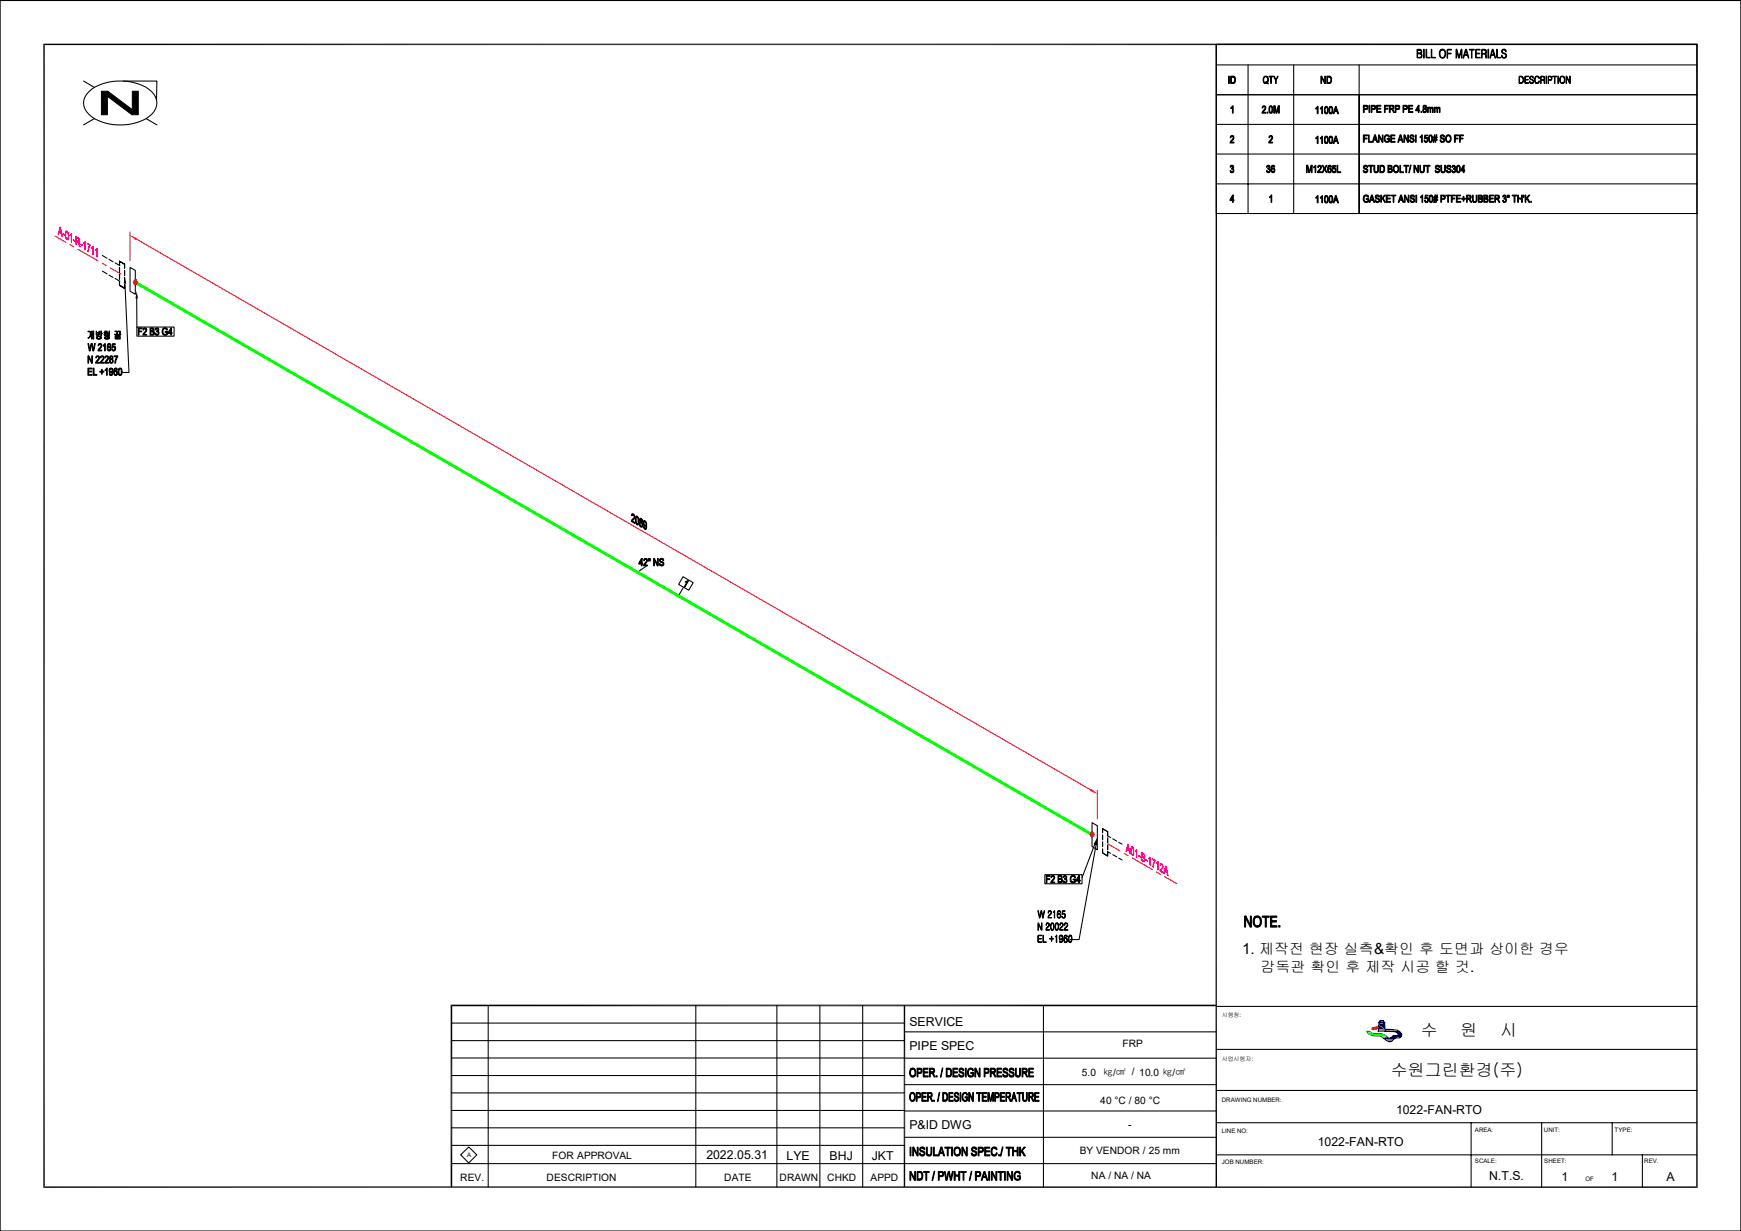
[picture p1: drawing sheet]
<svg xmlns="http://www.w3.org/2000/svg" width="420mm" height="297mm" viewBox="0 0 420 297" stroke-linecap="round" stroke-linejoin="round" font-family="sans-serif">
<defs><g id="words">
<g font-size="4.1">
<text x="342.7" y="250">수</text>
<text x="352.3" y="250">원</text>
<text x="361.9" y="250">시</text>
<text x="335.5" y="259.7">수원그린환경(주)</text>
</g>
<text font-size="3.7" x="299.6" y="230.2">1. 제작전 현장 실측&amp;확인 후 도면과 상이한 경우</text>
<text font-size="3.6" x="304.1" y="234.6">감독관 확인 후 제작 시공 할 것.</text>
<g font-size="3">
<text x="219.4" y="247.5">SERVICE</text>
<text x="219.4" y="253.3">PIPE SPEC</text>
<text x="336.8" y="268.8">1022-FAN-RTO</text>
<text x="219.4" y="272.3">P&amp;ID DWG</text>
<text x="170.4" y="279.7">2022.05.31</text>
<text x="189.7" y="279.8">LYE</text>
<text x="200.1" y="279.8">BHJ</text>
<text x="210.3" y="279.8">JKT</text>
<text x="317.9" y="276.5">1022-FAN-RTO</text>
<text x="359.2" y="284.8">N.T.S.</text>
<text x="376.7" y="285">1</text>
<text x="388.8" y="285">1</text>
<text x="402" y="285">A</text>
</g>
<g font-size="2.5">
<text x="270.8" y="252.7">FRP</text>
<text x="261" y="259.6">5.0</text>
<text x="265.4" y="266.4">40 °C / 80 °C</text>
<text x="272.2" y="272.1">-</text>
<text x="133.2" y="279.5">FOR APPROVAL</text>
<text x="260.5" y="278.5">BY VENDOR / 25 mm</text>
<text x="111" y="284.9">REV.</text>
<text x="131.9" y="284.9">DESCRIPTION</text>
<text x="174.7" y="284.9">DATE</text>
<text x="188" y="284.9">DRAWN</text>
<text x="199.6" y="284.9">CHKD</text>
<text x="210" y="284.9">APPD</text>
<text x="263.2" y="284.5">NA / NA / NA</text>
</g>
<text font-size="2.4" x="266.1" y="259.7">㎏/㎠ / 10.0 ㎏/㎠</text>
<g font-size="1.5">
<text x="294.7" y="265.8">DRAWING NUMBER:</text>
<text x="294.7" y="273.3">LINE NO:</text>
<text x="355.8" y="273">AREA:</text>
<text x="372.5" y="273">UNIT:</text>
<text x="389.5" y="273">TYPE:</text>
<text x="112.7" y="279.2">A</text>
<text x="294.7" y="280.8">JOB NUMBER:</text>
<text x="355.8" y="280.5">SCALE:</text>
<text x="372.5" y="280.5">SHEET:</text>
<text x="396.6" y="280.7">REV.</text>
<text x="382.5" y="285">OF</text>
</g>
<g font-size="1.4">
<text x="294.7" y="245.5">시행청:</text>
<text x="294.7" y="255.9">사업시행자:</text>
</g>
</g></defs>
<g fill="#000" stroke="#000" stroke-width=".24">
<path d="M296.9 26h.4l-.4 .2z" fill-rule="evenodd"/>
<path d="M296.9 40l.4-.1 .3 .2-.1 .5h-.4a.28 .28 0 0 0 .3-.3 .28 .28 0 0 0-.2-.3z" fill-rule="evenodd"/>
<path d="M296.8 32.9l.3-.2 .5 .2h-.5l-.3 .3z" fill-rule="evenodd"/>
<path d="M297.3 25.5h.2v1.8h-.2v-1.3l-.2-.1z" fill-rule="evenodd"/>
<path d="M297.2 32.9h.4l.1 .3-.7 1.1h.7v.2h-1l.8-1.2-.1-.3z" fill-rule="evenodd"/>
<path d="M304.5 25.7l.3-.2 .5 .2h-.5l-.2 .4-.1-.1z" fill-rule="evenodd"/>
<path d="M304.9 25.7h.4l.1 .5-.7 .9h.7v.2h-1l.7-1a.35 .35 0 0 0-.2-.6z" fill-rule="evenodd"/>
<path d="M305.6 27.1h.3v.2h-.3z" fill-rule="evenodd"/>
<path d="M305.6 40l.5-.1 .3 .3-.2 .4h-.3a.28 .28 0 0 0 .3-.3 .28 .28 0 0 0-.3-.3z" fill-rule="evenodd"/>
<path d="M306.2 25.7h.4l-.3 .5v.8l.3 .1-.3 .1-.2-.4z" fill-rule="evenodd"/>
<path d="M306.2 32.9l.5-.2 .2 .2h-.4l-.4 .3z" fill-rule="evenodd"/>
<path d="M306.3 25.7l.4-.2 .3 .5v.9l-.4 .4-.3-.1 .5-.2v-1l-.1-.3z" fill-rule="evenodd"/>
<path d="M306.5 32.9h.4l.1 .4-.7 1h.7v.2h-.9l.7-1.3z" fill-rule="evenodd"/>
<path d="M306.8 40l.5-.1 .2 .4z" fill-rule="evenodd"/>
<path d="M307.3 25.5h.3l-.1 1.8h-.2z" fill-rule="evenodd"/>
<path d="M307.6 25.5l.4 1.6-.2 .2-.3-1.5z" fill-rule="evenodd"/>
<path d="M308.6 25.5v1.8h-.2v-1.5z" fill-rule="evenodd"/>
<path d="M308.4 25.5h.2l-.6 1.8h-.2z" fill-rule="evenodd"/>
<path d="M315.2 39.9h.3l-.2 1.8h-.1z" fill-rule="evenodd"/>
<path d="M315.5 39.9l.3 1.4v.4l-.5-1.6z" fill-rule="evenodd"/>
<path d="M316.5 39.9v1.8h-.1v-1.5z" fill-rule="evenodd"/>
<path d="M316.3 39.9h.2l-.6 1.8h-.1z" fill-rule="evenodd"/>
<path d="M317.3 39.9h.1v1.8h-.2v-1.4h-.2z" fill-rule="evenodd"/>
<path d="M317.4 26.1h.4l-.4 .2z" fill-rule="evenodd"/>
<path d="M317.4 33.3l.4-.1-.3 .3z" fill-rule="evenodd"/>
<path d="M317.8 25.7h.2v1.7h-.2v-1.3l-.3-.1z" fill-rule="evenodd"/>
<path d="M317.8 32.9h.2v1.7h-.2v-1.4h-.3z" fill-rule="evenodd"/>
<path d="M318 40l.4-.1 .3 .1-.5 .1-.1 .3h-.2z" fill-rule="evenodd"/>
<path d="M318.5 26.1h.4l-.4 .2z" fill-rule="evenodd"/>
<path d="M318.5 33.3l.4-.1-.3 .3z" fill-rule="evenodd"/>
<path d="M318.9 25.7h.1v1.7h-.1v-1.3l-.3-.1z" fill-rule="evenodd"/>
<path d="M318.9 32.9h.1v1.7h-.1v-1.4h-.3z" fill-rule="evenodd"/>
<path d="M318.9 39.9h.3l1 1.8h-.2z" fill-rule="evenodd"/>
<path d="M319.6 25.9h.4l-.3 .4v.8l.3 .2h-.4l-.1-.2z" fill-rule="evenodd"/>
<path d="M319.6 33h.4l-.3 .4v.8l.3 .3h-.3l-.2-.4z" fill-rule="evenodd"/>
<path d="M319.7 25.7h.4l.3 .6v.8l-.3 .4-.4-.2 .4-.1 .2-.5-.1-.7-.6-.1z" fill-rule="evenodd"/>
<path d="M319.7 33l.4-.1 .3 .4v.9l-.3 .4-.4-.1 .5-.2v-1.2z" fill-rule="evenodd"/>
<path d="M319.9 39.9h.2l-.4 .8-.2-.1z" fill-rule="evenodd"/>
<path d="M320.7 25.9h.4l-.3 .4v.8l.3 .2h-.4l-.1-.2z" fill-rule="evenodd"/>
<path d="M320.7 33h.4l-.3 .4v.8l.3 .3h-.3l-.2-.4z" fill-rule="evenodd"/>
<path d="M320.5 40l.2-.1a.28 .28 0 0 1 .3 .1 .28 .28 0 0 1 0 .3l-.1-.2z" fill-rule="evenodd"/>
<path d="M320.8 25.7h.4l.3 .4v1l-.3 .4-.4-.2 .5-.2v-1l-.2-.2h-.4z" fill-rule="evenodd"/>
<path d="M320.8 33l.4-.1 .3 .4v.9l-.3 .4-.4-.1 .5-.2v-1.2z" fill-rule="evenodd"/>
<path d="M321.5 39.9h.7v.2h-.5l-.1 .5h.6l-.8 .2z" fill-rule="evenodd"/>
<path d="M322.2 25.7h.1l-.3 1 .5 .2h-.6l-.1 .5h-.2z" fill-rule="evenodd"/>
<path d="M322.3 25.7l.6 1.7h-.2l-.2-.5-.5-.2h.5l-.3-.7z" fill-rule="evenodd"/>
<path d="M322.2 32.9h.1l-.3 1 .5 .2h-.6l-.1 .5h-.2z" fill-rule="evenodd"/>
<path d="M322.3 32.9l.6 1.7h-.2l-.2-.5-.5-.2h.5l-.3-.8z" fill-rule="evenodd"/>
<path d="M322.5 39.9h.2v1.5h.7v.3h-.9z" fill-rule="evenodd"/>
<path d="M329 40l.4-.2 .4 .2-.6 .1a.32 .32 0 0 0-.1 .5 .32 .32 0 0 0 .5 0l.3 .3-.1 .7-.4 .1-.4-.2h.5a.35 .35 0 0 0 .3-.4 .35 .35 0 0 0-.5-.3l-.4-.2z" fill-rule="evenodd"/>
<path d="M328.9 25.4l1 .1-.8 .1v.6h.8l-.2 .2h-.6v.7h-.2z" fill-rule="evenodd"/>
<path d="M328.9 32.6h1v.2h-.8v.5h.7v.2h-.7v.8h-.2z" fill-rule="evenodd"/>
<path d="M329.4 25.6h.5l.1 .1-.1 .5h-.8h.4a.3 .3 0 0 0 .3-.3 .3 .3 0 0 0-.4-.3z" fill-rule="evenodd"/>
<path d="M330.2 25.4h.3v1.7h-.3z" fill-rule="evenodd"/>
<path d="M330.1 32.6h.2v1.5h.7v.2h-.9z" fill-rule="evenodd"/>
<path d="M330.1 39.9h1.2v.2h-.5v1.6h-.2v-1.6h-.5z" fill-rule="evenodd"/>
<path d="M330.8 25.4l1 .1-.8 .1v.6h.8l-.2 .2h-.6v.7h-.2z" fill-rule="evenodd"/>
<path d="M331.4 39.9h.2v1.3l.4 .3-.5-.1z" fill-rule="evenodd"/>
<path d="M331.3 25.6h.5l.1 .1-.1 .5h-.8h.3a.3 .3 0 0 0 .4-.3 .3 .3 0 0 0-.4-.3z" fill-rule="evenodd"/>
<path d="M331.6 32.6h.2l-.3 1 .5 .2h-.6l-.1 .5h-.3z" fill-rule="evenodd"/>
<path d="M331.8 32.6l.6 1.7h-.3l-.1-.5-.5-.2h.4l-.2-.8z" fill-rule="evenodd"/>
<path d="M332.4 39.9h.1v1.4l-.2 .3-.4 .1-.3-.2 .7-.2z" fill-rule="evenodd"/>
<path d="M332.5 32.6h.2v1.7h-.2z" fill-rule="evenodd"/>
<path d="M332.7 32.6l.8 1.4v.3l-.8-1.4z" fill-rule="evenodd"/>
<path d="M332.1 25.4h1v.2h-.8v.5h.8v.2h-.8v.6h.9v.2h-1.1z" fill-rule="evenodd"/>
<path d="M332.9 39.9h.6l.3 .2h-.8v1.3h.8l-.1 .2-.8 .1z" fill-rule="evenodd"/>
<path d="M333.5 32.6h.1v1.7h-.1z" fill-rule="evenodd"/>
<path d="M334.1 32.7l.6-.2 .4 .2h-.6l-.4 .4v.7l.5 .3-.5 .1-.2-.4v-.7z" fill-rule="evenodd"/>
<path d="M334 25.4h.9v.2h-.8v.5h.7v.2h-.7v.8h-.1z" fill-rule="evenodd"/>
<path d="M334.6 32.7h.5l.1 .4h-.2z" fill-rule="evenodd"/>
<path d="M334.6 33.4h.6v.7l-.3 .2-.8-.1 .9-.2v-.4h-.4z" fill-rule="evenodd"/>
<path d="M334.8 39.9h.7l.2 .1-.7 .1v.5h.7l.1 .2-.8 .1v.5h.8l-.1 .2-.9 .1z" fill-rule="evenodd"/>
<path d="M335.2 25.4l1 .1-.8 .1v.6h.8l-.8 .2v.7h-.2z" fill-rule="evenodd"/>
<path d="M335.6 26.4l.3-.1 .5 .8h-.2l-.4-.7z" fill-rule="evenodd"/>
<path d="M335.8 25.6l.4-.1 .1 .2-.1 .5h-.8h.4a.3 .3 0 0 0 .3-.3 .3 .3 0 0 0-.3-.3z" fill-rule="evenodd"/>
<path d="M335.5 32.6h1v.2h-.8v.5h.8v.2h-.8v.6h.9v.2h-1.1z" fill-rule="evenodd"/>
<path d="M336.4 40l.4-.2 .5 .4 .1 .8-.2 .5h-.4l.4-.4-.1-.8z" fill-rule="evenodd"/>
<path d="M336.6 25.4h.8l.2 .2h-.8v.6h.8l-.2 .2h-.6v.7h-.2z" fill-rule="evenodd"/>
<path d="M337.1 25.6l.6 .1-.1 .5h-.8h.3a.3 .3 0 0 0 .4-.3 .3 .3 0 0 0-.4-.3z" fill-rule="evenodd"/>
<path d="M337.7 39.9h.2v1.5h.7v.3h-.9z" fill-rule="evenodd"/>
<path d="M337.7 32.6h.2l-.3 1 .6 .2h-.6l-.2 .5h-.2z" fill-rule="evenodd"/>
<path d="M337.9 32.6l.6 1.7h-.2l-.1-.5-.6-.2h.5l-.3-.9z" fill-rule="evenodd"/>
<path d="M338.7 32.6h.2l-.1 1.7h-.1z" fill-rule="evenodd"/>
<path d="M338.9 32.6l.7 1.4v.3l-.8-1.4z" fill-rule="evenodd"/>
<path d="M338.5 25.4h.8l.2 .2h-.9v.6h.8l-.1 .2h-.7v.7h-.1z" fill-rule="evenodd"/>
<path d="M339 25.6h.5l.1 .2-.2 .4h-.8h.4a.3 .3 0 0 0 .3-.3 .3 .3 0 0 0-.3-.3z" fill-rule="evenodd"/>
<path d="M339.6 32.6h.2v1.7h-.2z" fill-rule="evenodd"/>
<path d="M338.7 39.9h1.1v.2h-.5v1.6h-.2v-1.6h-.4z" fill-rule="evenodd"/>
<path d="M340 33.7l.6 .5h-.5z" fill-rule="evenodd"/>
<path d="M340.2 32.7l.5-.2 .3 .2h-.4a.32 .32 0 0 0-.3 .4 .32 .32 0 0 0 .4 .2l.5 .4-.2 .5-.6 .1-.3-.1 .6-.1a.31 .31 0 0 0 .3-.3 .31 .31 0 0 0-.4-.3l-.5-.3z" fill-rule="evenodd"/>
<path d="M339.8 25.4h1v.2h-.8v.5h.7v.2h-.7v.6h.8v.2h-1z" fill-rule="evenodd"/>
<path d="M340.6 32.7h.4l.1 .4z" fill-rule="evenodd"/>
<path d="M341.1 39.9h.2l-.1 1.8h-.1z" fill-rule="evenodd"/>
<path d="M341.3 39.9l.7 1.4v.4l-.8-1.4z" fill-rule="evenodd"/>
<path d="M341.5 32.6h.1v1.7h-.1z" fill-rule="evenodd"/>
<path d="M342 39.9h.2v1.8h-.2z" fill-rule="evenodd"/>
<path d="M342.2 25.4h.1l-.6 1.1h.8l-.2 .6h-.2v-.4h-.6z" fill-rule="evenodd"/>
<path d="M342.3 25.4v1.1h-.6h.4z" fill-rule="evenodd"/>
<path d="M342.6 33l.3-.1-.3 .3z" fill-rule="evenodd"/>
<path d="M342.5 39.9h.2v1.3l.4 .3-.5-.1z" fill-rule="evenodd"/>
<path d="M342.8 26.9h.2v.2h-.2z" fill-rule="evenodd"/>
<path d="M342.9 32.6h.2v1.7h-.2v-1.4h-.2z" fill-rule="evenodd"/>
<path d="M343.5 39.9h.1v1.4l-.3 .4h-.5l-.2-.2 .8-.2z" fill-rule="evenodd"/>
<path d="M343.5 25.4l.5 .1-.3 .1a.28 .28 0 0 0-.2 .3 .28 .28 0 0 0 .2 .2h.3l-.1 .1 .1 .1h-.4l-.2 .2 .1 .4 .2 .1h-.4l-.1-.5a.29 .29 0 0 0 .3-.3 .29 .29 0 0 0-.2-.3z" fill-rule="evenodd"/>
<path d="M343.5 33.9l.2-.1 .2 .4h.4l-.5 .1z" fill-rule="evenodd"/>
<path d="M343.7 25.6l.4 .1-.1 .4h-.3a.28 .28 0 0 0 .2-.3 .28 .28 0 0 0-.2-.2z" fill-rule="evenodd"/>
<path d="M343.7 26.3h.3l.1 .6-.3 .3-.4-.1 .5-.2a.37 .37 0 0 0-.2-.6z" fill-rule="evenodd"/>
<path d="M343.8 33.2l.5 .1z" fill-rule="evenodd"/>
<path d="M344 33.4l.3-.1 .2 .2-.2 .7h-.3l.3-.3v-.4z" fill-rule="evenodd"/>
<path d="M343.7 32.6h.7v.2h-.6v.5h.5l-.7 .2z" fill-rule="evenodd"/>
<path d="M344.4 25.9l.3 .2-.1 1h-.2z" fill-rule="evenodd"/>
<path d="M344.5 26h.3z" fill-rule="evenodd"/>
<path d="M344.8 32.7h.3l-.3 .5v.8l.3 .2h-.3l-.2-.4z" fill-rule="evenodd"/>
<path d="M344.6 25.9h.4l.1 .2z" fill-rule="evenodd"/>
<path d="M343.8 39.9h1.2v.2h-.5v1.6h-.2v-1.6h-.5z" fill-rule="evenodd"/>
<path d="M344.8 32.7l.4-.1 .3 .3 .1 .8-.3 .6-.5-.1 .5-.2 .1-1-.2-.2z" fill-rule="evenodd"/>
<path d="M344.9 26.1l.5-.1-.3 .3v.8h-.1z" fill-rule="evenodd"/>
<path d="M345.2 25.9h.1a.32 .32 0 0 1 .3 0 .32 .32 0 0 1 .1 .4v.8h-.1v-1l-.5-.1z" fill-rule="evenodd"/>
<path d="M345.8 33.8h.5h-.3l-.1 .5h-.2z" fill-rule="evenodd"/>
<path d="M345.9 33.2h.5h-.3l-.2 .5z" fill-rule="evenodd"/>
<path d="M346 25.9l.3 .2-.1 1h-.2z" fill-rule="evenodd"/>
<path d="M346.2 26h.3z" fill-rule="evenodd"/>
<path d="M346 32.5h.2l-.1 .6h-.2z" fill-rule="evenodd"/>
<path d="M346.2 26l.3-.2 .3 .3z" fill-rule="evenodd"/>
<path d="M345.7 33.1h.7l.2-.6-.1 .6 .2 .1h-.2v.5h.2v.1h-.3l-.1 .5h-.1l.1-.5h-.6v-.1h.6l.1-.5h-.7z" fill-rule="evenodd"/>
<path d="M346.3 40l.5-.2 .4 .2h-.4a.32 .32 0 0 0-.4 .5 .32 .32 0 0 0 .5 .1l.4 .4-.1 .5-.4 .2-.5-.2h.5a.36 .36 0 0 0 .3-.5 .36 .36 0 0 0-.5-.2l-.4-.3z" fill-rule="evenodd"/>
<path d="M346.5 26.1l.5-.1-.2 .2v.9h-.2z" fill-rule="evenodd"/>
<path d="M346.9 25.9a.35 .35 0 0 1 .4 0 .35 .35 0 0 1 .1 .4v.8h-.2v-.9l-.4-.2z" fill-rule="evenodd"/>
<path d="M347.4 33.7l.6 .5h-.5z" fill-rule="evenodd"/>
<path d="M347.6 39.9h.2v1.3l.3 .3-.5-.1z" fill-rule="evenodd"/>
<path d="M347.6 32.7l.3-.2 .5 .2-.7 .1a.33 .33 0 0 0 0 .4 .33 .33 0 0 0 .4 .1l.3 .2 .1 .4-.2 .4h-.5l-.3-.1 .7-.1 .1-.4-.7-.3-.2-.3z" fill-rule="evenodd"/>
<path d="M347.9 32.7h.5l.1 .4z" fill-rule="evenodd"/>
<path d="M348.5 39.9h.2v1.4l-.3 .3-.4 .1-.3-.2 .7-.2z" fill-rule="evenodd"/>
<path d="M348.9 32.7h.5l-.4 .2-.1 .8 .2 .4 .7 .1-.2 .1-.6-.1-.3-.4z" fill-rule="evenodd"/>
<path d="M349 32.7l.5-.2 .5 .4 .1 .8-.3 .5h-.4l.4-.4-.1-.9z" fill-rule="evenodd"/>
<path d="M349.1 40l.4-.2 .4 .2h-.4a.32 .32 0 0 0-.3 .4 .32 .32 0 0 0 .4 .2l.4 .3 .1 .4-.5 .4-.6-.2h.5a.36 .36 0 0 0 .4-.4 .36 .36 0 0 0-.5-.3l-.4-.3z" fill-rule="evenodd"/>
<path d="M350.4 40l.4-.1 .2 .1v.6h-.4a.31 .31 0 0 0 .3-.2 .31 .31 0 0 0-.2-.4z" fill-rule="evenodd"/>
<path d="M351.5 40l.4-.1 .2 .1 .1 1.2a.4 .4 0 0 1-.2 .5 .4 .4 0 0 1-.5-.2h.4l.2-.4-.1-.8z" fill-rule="evenodd"/>
<path d="M350.9 32.6h.9v.2h-.7v.5h.6v.2h-.6v.8h-.2z" fill-rule="evenodd"/>
<path d="M352.1 32.6h.9v.2h-.7v.5h.6v.2h-.6v.8h-.2z" fill-rule="evenodd"/>
<path d="M353.2 39.9v1.1h-.6h.4v-.8z" fill-rule="evenodd"/>
<path d="M353 39.9h.2l-.6 1.1h.8l-.2 .7h-.2v-.5h-.6z" fill-rule="evenodd"/>
<path d="M296.8 40h.4l-.4 .3z" fill-rule="evenodd"/>
<path d="M296.8 41.2l.1-.1 .3 .4h-.4z" fill-rule="evenodd"/>
<path d="M297.1 40.6l.5 .2h-.5z" fill-rule="evenodd"/>
<path d="M297.3 47.1h.2l-.6 1.1h.8l-.2 .6h-.2v-.4h-.6z" fill-rule="evenodd"/>
<path d="M297.5 47.1v1.1h-.6h.4v-.8z" fill-rule="evenodd"/>
<path d="M297.2 40.8h.4v.5l-.2 .3-.4 .1-.2-.2h.5l.2-.2-.1-.4z" fill-rule="evenodd"/>
<path d="M305.6 40h.3l-.2 .3h-.2z" fill-rule="evenodd"/>
<path d="M305.5 41.2l.2-.1 .3 .4h-.4z" fill-rule="evenodd"/>
<path d="M305.9 40.6l.4 .2h-.4z" fill-rule="evenodd"/>
<path d="M306 40.8l.4 .1 .1 .3-.2 .3-.5 .2-.2-.2 .6-.2v-.4z" fill-rule="evenodd"/>
<path d="M306.3 47.5h.3l-.3 .2z" fill-rule="evenodd"/>
<path d="M306.7 40.1h.3a.36 .36 0 0 0 0 .6 .48 .48 0 0 0 .1 .8h.3l-.4 .2-.3-.3z" fill-rule="evenodd"/>
<path d="M306.7 47h.1v1.8h-.2v-1.3l-.2-.1z" fill-rule="evenodd"/>
<path d="M306.8 40.6l.2-.1 .4 .1z" fill-rule="evenodd"/>
<path d="M307.1 40.7l.3-.1 .1 .2-.1 .7h-.3l.3-.4z" fill-rule="evenodd"/>
<path d="M316.9 40.3h.3l-.3 .2z" fill-rule="evenodd"/>
<path d="M317.4 47.6h.4l-.3 .2z" fill-rule="evenodd"/>
<path d="M317.8 47.3l.2-.1v1.7h-.2v-1.3l-.3-.1z" fill-rule="evenodd"/>
<path d="M318.5 47.6h.4l-.3 .2z" fill-rule="evenodd"/>
<path d="M318.3 40h.4l.1 .5-.7 .9h.7v.3h-1l.1-.3 .6-.8a.33 .33 0 0 0 .1-.3 .33 .33 0 0 0-.3-.3z" fill-rule="evenodd"/>
<path d="M318.9 47.3l.1-.1v1.7h-.1v-1.3l-.3-.1z" fill-rule="evenodd"/>
<path d="M319.4 40.7l.1 .3-.4 .7h-.2z" fill-rule="evenodd"/>
<path d="M319.6 47.4h.4l-.3 .4v.8l.3 .2h-.4l-.1-.2z" fill-rule="evenodd"/>
<path d="M319.7 47.3l.4-.1 .3 .4v1l-.3 .4-.4-.2 .5-.1v-1.1l-.2-.2z" fill-rule="evenodd"/>
<path d="M320.4 40h.3a.43 .43 0 0 0-.1 .8l-.1 .6 .6 .1-.3 .2h-.3l-.2-.4z" fill-rule="evenodd"/>
<path d="M320.7 47.4h.4l-.3 .4v.8l.3 .2h-.4l-.1-.3z" fill-rule="evenodd"/>
<path d="M320.5 40.6l.4-.1 .2 .2z" fill-rule="evenodd"/>
<path d="M320.8 40.7h.3l.1 .2-.1 .6h-.3l.2-.3v-.3z" fill-rule="evenodd"/>
<path d="M320.8 47.2h.4l.3 .4v1l-.3 .4-.4-.2 .5-.1v-1.1l-.2-.2h-.4z" fill-rule="evenodd"/>
<path d="M321.4 41.2h.2l.1 .3h.5l-.6 .2z" fill-rule="evenodd"/>
<path d="M321.6 40.6h.6z" fill-rule="evenodd"/>
<path d="M321.8 40.7h.4v.8h-.4l.3-.3v-.4z" fill-rule="evenodd"/>
<path d="M322.2 47.2h.1l-.3 1 .5 .2h-.6l-.1 .5h-.2z" fill-rule="evenodd"/>
<path d="M322.3 47.2l.6 1.7h-.2l-.2-.5-.5-.2h.5l-.3-.7z" fill-rule="evenodd"/>
<path d="M328.8 41.1h.2l.4 .4h-.4z" fill-rule="evenodd"/>
<path d="M329.2 47.1l.5-.1 .3 .2h-.6l-.3 .5v.7l.5 .2h-.5l-.2-.3v-.8z" fill-rule="evenodd"/>
<path d="M329.4 40h.4l.1 .4z" fill-rule="evenodd"/>
<path d="M329.6 47.2h.4l.2 .3-.2 .1-.2-.3z" fill-rule="evenodd"/>
<path d="M329.6 47.9h.6v.7l-.5 .3-.6-.3 .9-.1v-.4h-.4z" fill-rule="evenodd"/>
<path d="M330.8 47.1h.2l-.3 1 .5 .2h-.6l-.1 .5h-.2z" fill-rule="evenodd"/>
<path d="M331 47.1l.6 1.7h-.2l-.2-.5-.5-.2h.5l-.3-.8z" fill-rule="evenodd"/>
<path d="M331.7 48.3l.2-.1v.3l.4 .1h-.5z" fill-rule="evenodd"/>
<path d="M331.9 47.2l.5-.2 .3 .2h-.4a.29 .29 0 0 0-.4 .4 .29 .29 0 0 0 .5 .2l.3 .2 .1 .5-.4 .4-.6-.3h.5a.36 .36 0 0 0 .3-.4 .36 .36 0 0 0-.5-.2l-.3-.3z" fill-rule="evenodd"/>
<path d="M332.3 47.2h.4l.1 .3-.2 .1z" fill-rule="evenodd"/>
<path d="M333.1 47.1h.1v1.7h-.1z" fill-rule="evenodd"/>
<path d="M333.6 47.8l.6 1h-.2l-.5-.9z" fill-rule="evenodd"/>
<path d="M333.3 40.1h.5l.2 .2v.8l-.2 .3h-.8h.7l.1-.4v-.7z" fill-rule="evenodd"/>
<path d="M334 47.1h.2l-1 1.1v-.3z" fill-rule="evenodd"/>
<path d="M334.4 47.1h1v.1h-.8v.6h.8v.2h-.8v.6h.8v.2h-1z" fill-rule="evenodd"/>
<path d="M335.3 40.1h.5v.2l-.1 .3h-.7h.3a.29 .29 0 0 0 .4-.3 .29 .29 0 0 0-.4-.2z" fill-rule="evenodd"/>
<path d="M335.3 40.9h.5l.1 .2-.1 .3h-.8h.4a.3 .3 0 0 0 .3-.3 .3 .3 0 0 0-.4-.2z" fill-rule="evenodd"/>
<path d="M336.2 40.2l.6-.2-.5 .3v.8l.3 .4 .5 .1-.4 .1-.4-.3-.2-.5z" fill-rule="evenodd"/>
<path d="M335.6 47.1h1.1v.1h-.4v1.6h-.2v-1.6h-.5z" fill-rule="evenodd"/>
<path d="M337.9 47.1h.2l-.4 1 .5 .2h-.5l-.2 .5h-.2z" fill-rule="evenodd"/>
<path d="M338.1 47.1l.5 1.7h-.2l-.2-.5-.5-.2h.5l-.3-.8z" fill-rule="evenodd"/>
<path d="M338.8 47.1h.2v1.7h-.2z" fill-rule="evenodd"/>
<path d="M339 47.1l.7 1.3v.4l-.7-1.3z" fill-rule="evenodd"/>
<path d="M340.2 39.8h.2l-.4 1.9h-.1z" fill-rule="evenodd"/>
<path d="M339.7 47.1h.2v1.7h-.2z" fill-rule="evenodd"/>
<path d="M340.1 48.3l.2-.1 .1 .4h.3h-.4z" fill-rule="evenodd"/>
<path d="M340.4 47.1l.5-.1 .2 .2h-.4a.29 .29 0 0 0-.3 .4 .29 .29 0 0 0 .4 .2l.4 .2 .1 .4-.4 .5-.6-.3h.4a.36 .36 0 0 0 .4-.4 .36 .36 0 0 0-.5-.2l-.4-.4z" fill-rule="evenodd"/>
<path d="M340.7 47.2h.4l.1 .3-.2 .1v-.3z" fill-rule="evenodd"/>
<path d="M341.5 47.1h.3v1.7h-.3z" fill-rule="evenodd"/>
<path d="M342.7 47.5h.3l-.3 .2z" fill-rule="evenodd"/>
<path d="M343.1 47.1l.1-.1v1.8h-.2v-1.3l-.2-.1z" fill-rule="evenodd"/>
<path d="M343.7 48.3l.3 .3 .5 .1-.2 .2-.4-.1z" fill-rule="evenodd"/>
<path d="M343.9 47.8h.5z" fill-rule="evenodd"/>
<path d="M344.1 47.8l.5 .1-.1 .8h-.4l.3-.4v-.3z" fill-rule="evenodd"/>
<path d="M343.8 47.1h.7v.2h-.5l-.1 .5h.6l-.8 .2z" fill-rule="evenodd"/>
<path d="M344.8 47.3l.4-.1-.3 .4 .1 .9 .2 .2h-.3l-.1-.2z" fill-rule="evenodd"/>
<path d="M345 47.1h.4l.3 .4v.9l-.3 .5-.5-.2h.4l.2-.3-.1-1-.5-.2z" fill-rule="evenodd"/>
<path d="M345.9 48.3h.5h-.3l-.1 .6h-.1z" fill-rule="evenodd"/>
<path d="M346.1 47.7h.4h-.3l-.2 .5z" fill-rule="evenodd"/>
<path d="M346.2 47h.1l-.1 .5h-.1z" fill-rule="evenodd"/>
<path d="M346.2 41.1h.2l.1 .3 .3 .1h-.5z" fill-rule="evenodd"/>
<path d="M345.8 47.5h.7l.3-.5-.1 .5 .1 .2h-.1l-.1 .5h.2v.1h-.3v.6h-.2l.1-.6h-.6v-.1h.6l.1-.5h-.7z" fill-rule="evenodd"/>
<path d="M346.8 40h.4l.1 .4z" fill-rule="evenodd"/>
<path d="M347.6 47.1h.8l.2 .1h-.8v.7h.8l-.8 .2v.7h-.2z" fill-rule="evenodd"/>
<path d="M348.1 47.2h.5l.1 .3-.1 .4h-.8h.3a.32 .32 0 0 0 .3-.3 .32 .32 0 0 0-.3-.4z" fill-rule="evenodd"/>
<path d="M348.9 41.1h.2l.1 .2 .3 .2h-.5z" fill-rule="evenodd"/>
<path d="M348.8 47.1h1.1v.1h-.5v1.6h-.1v-1.6h-.5z" fill-rule="evenodd"/>
<path d="M349.5 40h.4l.1 .4z" fill-rule="evenodd"/>
<path d="M350.2 41.2l.2-.1 .3 .4h-.3z" fill-rule="evenodd"/>
<path d="M350.3 40.1l.4-.1-.3 .4-.1-.1z" fill-rule="evenodd"/>
<path d="M350.6 40.6l.4 .2h-.4z" fill-rule="evenodd"/>
<path d="M350.7 40.8h.3l.2 .2-.3 .6-.3 .1-.2-.2h.3a.35 .35 0 0 0 .3-.4 .35 .35 0 0 0-.3-.3z" fill-rule="evenodd"/>
<path d="M350.1 47.1h1v.1h-.8v.6h.6v.2h-.6v.8h-.2z" fill-rule="evenodd"/>
<path d="M351.5 40.1l.3-.1-.3 .3v.9l.3 .3h-.3l-.2-.5z" fill-rule="evenodd"/>
<path d="M351.3 47.1h1v.1h-.8v.6h.8v.2h-.8v.6h.9v.2h-1.1z" fill-rule="evenodd"/>
<path d="M353 47.4h.1v.4h.4v.2h-.4v.6h-.1v-.6h-.4v-.2h.4z" fill-rule="evenodd"/>
<path d="M353.8 47.1l1 .1h-.9v.6h.9l-.2 .2h-.7v.8h-.1z" fill-rule="evenodd"/>
<path d="M354.2 48l.4 .1 .4 .7h-.2l-.4-.7z" fill-rule="evenodd"/>
<path d="M354.4 47.2h.4l.1 .4-.1 .2h-.9h.5a.3 .3 0 0 0 .3-.2 .3 .3 0 0 0-.3-.4z" fill-rule="evenodd"/>
<path d="M355.2 47.1h.2v1.2l.3 .3h-.4l-.1-.2z" fill-rule="evenodd"/>
<path d="M356.1 47.1h.2v1.2l-.4 .6-.6-.3h.4a.37 .37 0 0 0 .4-.1 .37 .37 0 0 0 0-.4z" fill-rule="evenodd"/>
<path d="M356.6 47.1h.7l.2 .1h-.7v.6h.7l.1 .2h-.8v.6h.8l-.2 .2h-.8z" fill-rule="evenodd"/>
<path d="M357.1 47.2h.4l.1 .3-.1 .3h-.7h.3a.28 .28 0 0 0 .3-.3 .28 .28 0 0 0-.3-.3z" fill-rule="evenodd"/>
<path d="M357.1 48l.6 .1-.1 .5h-.8h.4a.3 .3 0 0 0 .3-.3 .3 .3 0 0 0-.4-.3z" fill-rule="evenodd"/>
<path d="M357.9 47.1h.8l.2 .1h-.8v.6h.7l.1 .2h-.8v.6h.8l-.2 .2h-.8z" fill-rule="evenodd"/>
<path d="M358.4 47.2h.5v.2l-.1 .4h-.7h.3a.28 .28 0 0 0 .3-.3 .28 .28 0 0 0-.3-.3z" fill-rule="evenodd"/>
<path d="M358.4 48l.6 .1-.1 .5h-.8h.4a.3 .3 0 0 0 .3-.3 .3 .3 0 0 0-.4-.3z" fill-rule="evenodd"/>
<path d="M359.3 47.1h1v.1h-.8v.6h.7v.2h-.7v.6h.8v.2h-1z" fill-rule="evenodd"/>
<path d="M360.6 47.1l1 .1h-.8v.6h.8l-.2 .2h-.6v.8h-.2z" fill-rule="evenodd"/>
<path d="M361 48l.4 .1 .4 .7h-.2l-.4-.7z" fill-rule="evenodd"/>
<path d="M361.2 47.2h.4l.1 .5-.9 .1h.4a.3 .3 0 0 0 .3-.2 .3 .3 0 0 0-.3-.4z" fill-rule="evenodd"/>
<path d="M362.6 47.2h.3l-.2 .3h-.2z" fill-rule="evenodd"/>
<path d="M362.5 48.3l.4 .4h-.3z" fill-rule="evenodd"/>
<path d="M362.8 47.8l.5 .2h-.5z" fill-rule="evenodd"/>
<path d="M362.6 47.2l.4-.2 .3 .3v.5h-.4a.28 .28 0 0 0 .3-.3 .28 .28 0 0 0-.3-.3z" fill-rule="evenodd"/>
<path d="M363 48h.3l.1 .3-.3 .6-.5-.2h.3a.37 .37 0 0 0 .3-.4 .37 .37 0 0 0-.2-.3z" fill-rule="evenodd"/>
<path d="M363.6 47.1h.2l-.1 .6z" fill-rule="evenodd"/>
<path d="M363.9 47.1h.2v.6h-.2z" fill-rule="evenodd"/>
<path d="M364.8 47.1h1.1v.1h-.4v1.6h-.2v-1.6h-.5z" fill-rule="evenodd"/>
<path d="M366.1 47.1h.2v.7l.7 .2h-.7v.8h-.2z" fill-rule="evenodd"/>
<path d="M367 47.1h.2v1.7h-.2v-.8l-.7-.2h.7z" fill-rule="evenodd"/>
<path d="M367.5 47.1h.2l-.1 .6h-.1z" fill-rule="evenodd"/>
<path d="M367.9 47.1h.2v1.7h-.2z" fill-rule="evenodd"/>
<path d="M368.5 47.8l.6 1h-.3l-.5-.9z" fill-rule="evenodd"/>
<path d="M368.8 47.1h.3l-1 1.1v-.3z" fill-rule="evenodd"/>
<path d="M369.3 48.6h.1v.2h-.1z" fill-rule="evenodd"/>
</g>
<g fill="none" stroke="#000" stroke-width=".25">
<path d="M293.4 10.7h116v40.8h-116zM293.4 22.9h116zM293.4 30h116zM293.4 37.2h116zM301.1 22.9v28.6M312.1 22.9v28.6M327.9 22.9v28.6M293.4 44.4h116M30.1 68.4l1 21.5h-2.1M31.4 64.5l1.2 .7v5.8l-1.2-.7zM32.6 67.4v1.4M33 72v7"/>
<path d="M156 136.6l-1.2 .8M164.9 141.7l-1.2 2.1M264.4 203.8l-4.1 22.9h-2.2"/>
</g>
<path d="M29.9 69.4v.1M30.1 63.7v.1M31.3 64.4v.1M31.3 70.2v.1" fill="none" stroke="#0ff" stroke-width=".24"/>
<path d="M30.1 66.6l.3 1.8h-.6zM33 70.2l.3 1.8h-.6zM154.6 137.2l.3 .3-1.1 .5zM264.7 202.1v1.8l-.6-.1z" fill="#000"/>
<path d="M31.4 56v6.9M32.9 57.7l230.3 132.9M264.7 190.7v6.9" fill="none" stroke="#f00" stroke-width=".25"/>
<g fill="#fff">
<path d="M153.1 124l4.1 2.3-5.1-.4z"/>
<path d="M152.1 125.9l5.1 .4-1.1 1.9z"/>
</g>
<g fill="#000" stroke="#000" stroke-width=".24">
<path d="M152.4 124h.3l.3 .4-.3-.2-.2 .3-.1-.1z" fill-rule="evenodd"/>
<path d="M152.7 124.2l.4 .2v.6l-.6 .7 .6 .3v.3l-.8-.5 .1-.4 .6-.5v-.4z" fill-rule="evenodd"/>
<path d="M153.4 124.6l.3 .2-.2 .2v.9l.2 .5-.3-.1-.1-.3z" fill-rule="evenodd"/>
<path d="M153.4 124.6l.3-.1 .3 .3 .1 1.5a.33 .33 0 0 1-.4 .4 .33 .33 0 0 1-.3-.4l.4 .1 .1-.2v-1.1z" fill-rule="evenodd"/>
<path d="M154.3 125.1h.3l.3 .3-.3-.1a.34 .34 0 0 0-.2 .3 .34 .34 0 0 0 .2 .3l.3 .4-.3-.1a.44 .44 0 0 0-.2 .4 .44 .44 0 0 0 .2 .4l-.3-.2v-.6a.39 .39 0 0 0 0-.7z" fill-rule="evenodd"/>
<path d="M154.6 126.2l.4 .2v.2a.38 .38 0 0 1-.2 .6 .38 .38 0 0 1-.5-.4l.3 .2a.44 .44 0 0 0 .3-.4 .44 .44 0 0 0-.2-.4z" fill-rule="evenodd"/>
<path d="M154.6 125.3l.3 .1 .1 .4-.1 .3-.3-.2a.33 .33 0 0 0 .3-.3 .33 .33 0 0 0-.3-.3z" fill-rule="evenodd"/>
<path d="M155.3 125.7l.3 .2-.2 .1v.4l.2 .4-.4-.3z" fill-rule="evenodd"/>
<path d="M155.2 127l.6 .7-.4-.1z" fill-rule="evenodd"/>
<path d="M155.4 125.6h.2l.4 .6-.1 1.5-.3-.2h.2l.1-.4-.1-.9z" fill-rule="evenodd"/>
<path d="M155.3 126.7l.6 .2a.3 .3 0 0 1-.4 .1 .3 .3 0 0 1-.2-.3z" fill-rule="evenodd"/>
</g>
<g fill="#f00">
<path d="M263.3 190.4l1.4 1.1-1.7-.6z"/>
<path d="M31.4 56.8l1.7 .6-.3 .6z"/>
</g>
<path d="M32.6 68.1l230.8 133.3" fill="none" stroke="#0f0" stroke-width=".72"/>
<g fill="#f00">
<path d="M32.6 68.7h.2z"/>
<path d="M32.4 68.7h.5z"/>
<path d="M32.4 68.7h.4z"/>
<path d="M32.3 68.7h.7z"/>
<path d="M32.3 68.7h.6z"/>
<path d="M32.3 68.6h.8z"/>
<path d="M32.3 68.6l.7 .1z"/>
<path d="M32.2 68.5h.9z"/>
<path d="M32.2 68.5l.9 .1z"/>
<path d="M32.1 68.4h1.1z"/>
<path d="M32.1 68.4l1 .1z"/>
<path d="M32 68.3h1.3z"/>
<path d="M32 68.3l1.2 .1z"/>
<path d="M32 68.2h1.3v.1z"/>
<path d="M32 68.2l1.3 .1h-1.3z"/>
<path d="M32 68.1h1.3v.1z"/>
<path d="M32 68.1l1.3 .1h-1.3z"/>
<path d="M32 68l1.3 .1z"/>
<path d="M32 67.9h1.3v.1z"/>
<path d="M32 67.9l1.3 .1h-1.3z"/>
<path d="M32.1 67.8l1.2 .1z"/>
<path d="M32.2 67.7l1 .1z"/>
<path d="M32.1 67.8h1.1z"/>
<path d="M32.3 67.6l.8 .1z"/>
<path d="M32.3 67.5l.8 .1z"/>
<path d="M32.4 67.5h.6z"/>
<path d="M32.3 67.5h.7z"/>
<path d="M32.6 67.5h.2z"/>
<path d="M32.6 67.5h.3z"/>
<path d="M32.4 67.5h.5z"/>
</g>
<g fill="#000" stroke="#000" stroke-width=".24">
<path d="M250.4 219.7l.4 1.5-.1 .2z" fill-rule="evenodd"/>
<path d="M251.1 219.8h.2l-.5 1.7z" fill-rule="evenodd"/>
<path d="M251.3 219.8l.2 1.6z" fill-rule="evenodd"/>
<path d="M251.9 219.8h.1l-.4 1.7z" fill-rule="evenodd"/>
<path d="M252.9 219.8h.3l-.3 .5z" fill-rule="evenodd"/>
<path d="M253 219.8h.5l.2 .5-.8 1.1h.8l-.1 .1h-.8l.1-.6 .6-.6v-.3z" fill-rule="evenodd"/>
<path d="M254.3 219.8l.1 1.7-.1-1.4h-.2z" fill-rule="evenodd"/>
<path d="M255.2 219.9l.3-.1-.2 .1-.2 .5 .1 .9 .5 .1-.2 .1-.4-.3z" fill-rule="evenodd"/>
<path d="M255.3 219.8l.1-.1a.32 .32 0 0 1 .3 .1 .32 .32 0 0 1 .1 .4l-.1-.3z" fill-rule="evenodd"/>
<path d="M256.3 219.8h.7l-.6 .1-.1 .6h.2l-.3 .2z" fill-rule="evenodd"/>
<path d="M250.4 222.7l.2 .1-.2 1.7z" fill-rule="evenodd"/>
<path d="M250.5 222.9l.7 1.3h-.1z" fill-rule="evenodd"/>
<path d="M250.4 225.7h.9l-.8 .1v.6l.7 .1-.7 .1v.6l.8 .2-.9-.1z" fill-rule="evenodd"/>
<path d="M251.2 222.7h.2l-.1 1.8-.2-.3h.1z" fill-rule="evenodd"/>
<path d="M251.6 225.6l.1 .1v1.5h.7v.2l-.8-.2z" fill-rule="evenodd"/>
<path d="M252.4 222.8h.3l-.4 .5z" fill-rule="evenodd"/>
<path d="M252.5 222.7h.5l.2 .6-.8 1h.8l-.1 .2h-.8l.1-.6 .6-.6v-.4z" fill-rule="evenodd"/>
<path d="M253.6 226l.1-.1v.5l.5 .1-.5 .1v.5l-.1-.5h-.4l.4-.2z" fill-rule="evenodd"/>
<path d="M253.7 222.7l.4 .1h-.4l-.1 .3-.1 .8 .2 .3 .2 .1-.3 .1-.2-1z" fill-rule="evenodd"/>
<path d="M253.9 222.8h.2l.2 .6v.6l-.3 .5-.4-.1 .4-.1 .2-.5-.1-.7z" fill-rule="evenodd"/>
<path d="M254.8 225.6l.1 1.8-.1-1.4h-.2z" fill-rule="evenodd"/>
<path d="M254.8 222.7l.4 .1-.5 .2v1l.3 .3-.3 .1-.2-1z" fill-rule="evenodd"/>
<path d="M255.1 220.6l.4-.1z" fill-rule="evenodd"/>
<path d="M255 222.8h.2l.2 .3-.1 1a.35 .35 0 0 1-.2 .3 .35 .35 0 0 1-.4 0l.4-.1 .2-.4-.1-.8z" fill-rule="evenodd"/>
<path d="M255.2 220.5l.5-.1 .1 .2v.8h-.3l.3-.3-.1-.5z" fill-rule="evenodd"/>
<path d="M255.6 227l.3 .3h-.3z" fill-rule="evenodd"/>
<path d="M255.8 222.8h.3l-.4 .5z" fill-rule="evenodd"/>
<path d="M255.7 225.7h.5l-.4 .1-.1 .2v.5l.5 .2h-.1l-.5-.1-.1-.6z" fill-rule="evenodd"/>
<path d="M255.8 222.8l.4-.1 .3 .4-.8 1.2h.8v.2h-.8l.1-.6 .6-.7-.2-.4z" fill-rule="evenodd"/>
<path d="M255.9 226.6l.4-.1z" fill-rule="evenodd"/>
<path d="M256.1 221.1l.4 .3h.4l-.6 .1z" fill-rule="evenodd"/>
<path d="M255.9 225.8h.4l.1 .7-.2 .8-.4 .1-.1-.1 .4-.1 .2-.5-.1-.9z" fill-rule="evenodd"/>
<path d="M256.4 220.4l.3-.1 .3 .3-.1 .8h-.4l.4-.3v-.4z" fill-rule="evenodd"/>
<path d="M256.8 226.4h.3z" fill-rule="evenodd"/>
<path d="M256.8 225.7l.3 .1-.3 .3v.9l.1 .2 .4 .1-.1 .1h-.4l-.2-.5z" fill-rule="evenodd"/>
<path d="M256.9 222.8h.3l-.4 .5z" fill-rule="evenodd"/>
<path d="M256.8 226.4l.4-.1 .3 .2-.2 .8h-.3l.4-.3-.1-.5z" fill-rule="evenodd"/>
<path d="M256.8 225.7l.5-.1 .2 .5-.2-.3z" fill-rule="evenodd"/>
<path d="M256.9 222.8l.4-.1 .3 .2-.1 .6-.6 .6v.2h.7v.2h-.8l.1-.6 .6-.7-.2-.4z" fill-rule="evenodd"/>
<path d="M257.9 225.7l.2-.1 .3 .1-.3 .1-.2 .5v.7l.2 .3h-.2l-.2-.6z" fill-rule="evenodd"/>
<path d="M258.1 225.8l.3-.1 .2 .4-.1 1a.33 .33 0 0 1-.2 .3 .33 .33 0 0 1-.4-.1h.4l.2-.5-.1-.7z" fill-rule="evenodd"/>
</g>
<g fill="#fff">
<path d="M21.3 79.8h8.2l-8.2 10.8z"/>
<path d="M29.5 79.8v10.8h-8.2z"/>
</g>
<g fill="#000" stroke="#000" stroke-width=".24">
<path d="M21.3 79.9l.6 .2-.1 1.1-.5 .4-.1-.1 .3-.1 .2-.4 .1-.9z" fill-rule="evenodd"/>
<path d="M22.1 79.9l.1 .9 .3 .1h-.3v.9z" fill-rule="evenodd"/>
<path d="M22.5 79.9l.1 1.9-.1-.9-.3-.1h.3z" fill-rule="evenodd"/>
<path d="M23.2 79.9l.1 .3 .6 .1h-.6l.1 .5h-.2z" fill-rule="evenodd"/>
<path d="M23.3 80.2h.6v-.3l.1 .9-.8 .1 .7-.2v-.4z" fill-rule="evenodd"/>
<path d="M24.3 79.9l.1 .5h.3l-.3 .2v.5z" fill-rule="evenodd"/>
<path d="M25.3 79.9l.6 .1h-.6z" fill-rule="evenodd"/>
<path d="M26.3 79.9h.1v1.2l-.1-.2-.5-.1h.5v-.3l-.3-.1h.3z" fill-rule="evenodd"/>
<path d="M27.8 79.9l.5 .1-.1 .6h-.1l.1-.6h-.5z" fill-rule="evenodd"/>
<path d="M27.6 80.6h1.2l.1-.5-.5-.2h.6l-.1 .7 .3 .1z" fill-rule="evenodd"/>
<path d="M33.4 79.1h.9v.2h-.8v.6h.7v.2h-.7v.8h-.1z" fill-rule="evenodd"/>
<path d="M34.6 79.2l.5-.1 .2 .2h-.5l-.3 .3z" fill-rule="evenodd"/>
<path d="M34.9 79.3h.4l.1 .5-.7 .9h.7v.2h-.9l.6-1a.33 .33 0 0 0 .1-.4 .33 .33 0 0 0-.3-.2z" fill-rule="evenodd"/>
<path d="M36.2 79.1h.7l.2 .2h-.7v.5l.6 .1 .2 .2h-.8v.6h.8l-.2 .2h-.8z" fill-rule="evenodd"/>
<path d="M36.7 79.3l.5 .1-.2 .5-.6-.1h.3a.27 .27 0 0 0 .3-.2 .27 .27 0 0 0-.3-.3z" fill-rule="evenodd"/>
<path d="M37.5 79.3h.4l-.3 .3-.1-.1z" fill-rule="evenodd"/>
<path d="M37.8 79.8l.4 .2-.4 .1z" fill-rule="evenodd"/>
<path d="M37.6 79.2h.6l.1 .3-.1 .4-.4-.1 .3-.1-.1-.4z" fill-rule="evenodd"/>
<path d="M39.4 79.2l.6-.1 .3 .2h-.6l-.4 .4 .1 .7 .4 .3h-.4l-.3-.4v-.5z" fill-rule="evenodd"/>
<path d="M39.8 79.3h.5l.1 .3-.2 .1z" fill-rule="evenodd"/>
<path d="M39.8 80h.6v.6l-.8 .3-.2-.2 .8-.1v-.4h-.4z" fill-rule="evenodd"/>
<path d="M41.2 79.1h.2l-.7 1.2h.8l-.1 .6h-.2v-.5h-.6z" fill-rule="evenodd"/>
<path d="M41.4 79.1v1.2h-.7h.5z" fill-rule="evenodd"/>
<path d="M21.2 82.9h.2l.2 1.3-.1 .5z" fill-rule="evenodd"/>
<path d="M21.2 85.9h.2v1.7h-.2z" fill-rule="evenodd"/>
<path d="M21.4 85.9l.7 1.3v.4l-.7-1.4z" fill-rule="evenodd"/>
<path d="M22 82.9h.2l-.4 1.8h-.3z" fill-rule="evenodd"/>
<path d="M22.2 82.9l.3 1.3-.1 .5-.3-1.5z" fill-rule="evenodd"/>
<path d="M21.2 88.8h1v.2h-.8v.5h.7v.2h-.7v.6h.8v.3h-1z" fill-rule="evenodd"/>
<path d="M22.1 85.9h.2v1.7h-.2z" fill-rule="evenodd"/>
<path d="M22.5 88.8h.2v1.5h.7v.3h-.9z" fill-rule="evenodd"/>
<path d="M22.8 82.9h.2l-.4 1.8h-.2z" fill-rule="evenodd"/>
<path d="M23.2 86l.2-.1 .5 .1h-.4l-.4 .4z" fill-rule="evenodd"/>
<path d="M23.2 81.4l.5-.3 .6 .1h-.6a.26 .26 0 0 0-.3 .3 .26 .26 0 0 0 .4 .2h-.4z" fill-rule="evenodd"/>
<path d="M23.6 86h.3l.1 .5-.7 .9h.7v.2h-.9l.7-1.2z" fill-rule="evenodd"/>
<path d="M23.7 83.1l.3-.2 .5 .1-.5 .1-.2 .3h-.1z" fill-rule="evenodd"/>
<path d="M23.4 81.7h.6a.27 .27 0 0 0 .3-.4 .27 .27 0 0 0-.4-.1h.4a.52 .52 0 0 1-.2 .6 .52 .52 0 0 1-.6 0z" fill-rule="evenodd"/>
<path d="M24.1 83.1h.4l.1 .5-.7 .9h.7v.2h-1l.7-1a.36 .36 0 0 0 .1-.4 .36 .36 0 0 0-.3-.2z" fill-rule="evenodd"/>
<path d="M24.5 89.1h.1v.5h.5v.2h-.5v.5h-.1v-.5h-.4v-.2h.4z" fill-rule="evenodd"/>
<path d="M24.3 86l.5-.1 .2 .1h-.4l-.4 .4z" fill-rule="evenodd"/>
<path d="M24.9 83.3h.3l-.3 .2z" fill-rule="evenodd"/>
<path d="M24.7 86h.3l.1 .5-.7 .9h.7v.2h-.9l.7-1.2z" fill-rule="evenodd"/>
<path d="M25.1 80.6l.5-.1a.22 .22 0 0 0-.4 .2 .22 .22 0 0 0 .4 .2h-.4z" fill-rule="evenodd"/>
<path d="M25.3 82.9l.1 1.8h-.2v-1.4h-.2z" fill-rule="evenodd"/>
<path d="M25.4 89.2h.3l-.3 .3z" fill-rule="evenodd"/>
<path d="M25.3 80.4h.4l.3 .4-.3-.3z" fill-rule="evenodd"/>
<path d="M25.4 86l.5-.1 .2 .1h-.4l-.4 .4z" fill-rule="evenodd"/>
<path d="M25.2 81.4l.3-.2 .8 .1h-.5a.25 .25 0 0 0-.4 0 .25 .25 0 0 0 .1 .4h.3h-.5z" fill-rule="evenodd"/>
<path d="M25.2 80.9l.8-.1-.3 .2z" fill-rule="evenodd"/>
<path d="M25.8 88.8l.1 1.8h-.2v-1.4h-.2z" fill-rule="evenodd"/>
<path d="M25.1 80.2l.9 .1z" fill-rule="evenodd"/>
<path d="M26 83.1h.3l-.3 .3v.3l.2 .1-.2 .4 .2 .3h.5l-.3 .2-.4-.1-.1-.4z" fill-rule="evenodd"/>
<path d="M25.7 86h.4l.1 .5-.7 .9h.7v.2h-.9l.6-1a.33 .33 0 0 0 .1-.3 .33 .33 0 0 0-.3-.3z" fill-rule="evenodd"/>
<path d="M25.3 81.7h.6a.27 .27 0 0 0 .4 0 .27 .27 0 0 0-.1-.4 .27 .27 0 0 0-.3 0h.4a.5 .5 0 0 1-.2 .5 .5 .5 0 0 1-.6 0z" fill-rule="evenodd"/>
<path d="M26.1 83.7l.4-.2 .2 .2z" fill-rule="evenodd"/>
<path d="M26.1 83l.2-.1a.28 .28 0 0 1 .3 .1 .28 .28 0 0 1 0 .4l-.1-.3z" fill-rule="evenodd"/>
<path d="M26.5 88.9l.3 .1-.3 .3v.3l.3 .2-.4-.1z" fill-rule="evenodd"/>
<path d="M26.4 90.2l.1-.1 .2 .3h.4l-.5 .2z" fill-rule="evenodd"/>
<path d="M26.3 83.7l.5 .1-.1 .7h-.4l.3-.2v-.4z" fill-rule="evenodd"/>
<path d="M26.5 88.9l.4-.1 .3 .4 .1 .8-.2 .4h-.3l.3-.4v-.3h-.2l.1-.6z" fill-rule="evenodd"/>
<path d="M26.5 86l.5-.1 .2 .1h-.4a.28 .28 0 0 0-.2 .3 .28 .28 0 0 0 .2 .3h.4l-.1 .1h.1l-.6 .2v.4l.2 .2h-.3l-.1-.5 .3-.3-.2-.2z" fill-rule="evenodd"/>
<path d="M26.5 89.8l.6-.1-.2 .3z" fill-rule="evenodd"/>
<path d="M27 84.2h.1l.2 .3h.5l-.6 .2z" fill-rule="evenodd"/>
<path d="M26.8 86.7l.5 .2v.4l-.2 .3-.6-.1h.3a.37 .37 0 0 0 .3-.4 .37 .37 0 0 0-.3-.4z" fill-rule="evenodd"/>
<path d="M26.8 86h.4l.1 .2-.1 .4h-.4a.28 .28 0 0 0 .3-.3 .28 .28 0 0 0-.3-.3z" fill-rule="evenodd"/>
<path d="M27.2 83.6h.5z" fill-rule="evenodd"/>
<path d="M27.6 89h.3l-.3 .2v.5h.2l-.2 .3 .2 .4h.4l-.2 .2h-.3l-.2-.3z" fill-rule="evenodd"/>
<path d="M27.4 83.7h.4l.1 .1-.1 .7h-.4h.2l.1-.4-.1-.3z" fill-rule="evenodd"/>
<path d="M27.1 82.9h.7v.2h-.5l-.1 .5 .6 .1-.8 .1z" fill-rule="evenodd"/>
<path d="M27.7 89.5l.3-.1 .2 .2-.6 .1z" fill-rule="evenodd"/>
<path d="M27.6 88.9h.6l.1 .3z" fill-rule="evenodd"/>
<path d="M27.9 89.6h.4l-.1 .8h-.3l.3-.3-.1-.4z" fill-rule="evenodd"/>
<path d="M27.5 85.9h.9l-.5 1.7h-.2v-.4l.5-1.1h-.7z" fill-rule="evenodd"/>
<path d="M28.7 89h.3l-.3 .4v.8l.3 .2h-.3l-.1-.1z" fill-rule="evenodd"/>
<path d="M27.8 81h1.2v.1h-1.1v.2l1.1 .1h-1.1v.2l1.1 .2h-1.2z" fill-rule="evenodd"/>
<path d="M28.7 88.9h.5l.2 .3v1l-.3 .4-.4-.2 .5-.1 .1-1.1-.2-.2h-.4z" fill-rule="evenodd"/>
<path d="M36.7 80.1h.5v.5l-.8 .1 .6-.1a.31 .31 0 0 0 0-.4 .31 .31 0 0 0-.3-.1z" fill-rule="evenodd"/>
<path d="M37.4 80.4h.2l.3 .3h-.4z" fill-rule="evenodd"/>
<path d="M37.9 80l.5 .1v.5l-.3 .3-.6-.2h.5l.2-.2-.1-.4z" fill-rule="evenodd"/>
<path d="M165.4 140.3l.3 .1-.4 .1z" fill-rule="evenodd"/>
<path d="M165.5 140.3l.6-.1-.9 1.5-.1-.1 .6-1.2z" fill-rule="evenodd"/>
</g>
<path d="M33 78.9h9v2.2h-9zM164.8 139.1l2.4 1.5-1 1.8-2.5-1.4z" fill="none" stroke="#000" stroke-width=".25"/>
<g fill="#fff">
<path d="M154.1 134.7h6.1l-6.1 1.9z"/>
<path d="M154.1 136.6l6.1-1.9v1.9z"/>
</g>
<g fill="#000" stroke="#000" stroke-width=".24">
<path d="M154.9 134.7v1.2h-.6h.4z" fill-rule="evenodd"/>
<path d="M154.7 134.7h.2l-.6 1.2h.8l-.2 .6h-.2v-.4h-.6z" fill-rule="evenodd"/>
<path d="M155.4 134.9l.2-.2 .5 .2-.5 .1-.2 .3h-.1z" fill-rule="evenodd"/>
<path d="M155.7 134.9h.4l.1 .5-.7 .9h.7v.2h-1l.8-1.2v-.3z" fill-rule="evenodd"/>
<path d="M156.4 134.7h.1v.7z" fill-rule="evenodd"/>
<path d="M156.7 134.7h.2l-.1 .7h-.1z" fill-rule="evenodd"/>
<path d="M157.7 134.7h.2v1.8h-.2z" fill-rule="evenodd"/>
<path d="M157.9 134.7l.7 1.4v.4l-.7-1.4z" fill-rule="evenodd"/>
<path d="M158.6 134.7h.2v1.8h-.2z" fill-rule="evenodd"/>
<path d="M159 135.9l.6 .5h-.4z" fill-rule="evenodd"/>
<path d="M159.2 134.9l.4-.2 .4 .2h-.4a.32 .32 0 0 0-.3 .4 .32 .32 0 0 0 .5 .2l.3 .3v.4l-.4 .4-.5-.2h.4a.36 .36 0 0 0 .3-.5 .36 .36 0 0 0-.5-.2l-.3-.4z" fill-rule="evenodd"/>
<path d="M159.6 134.9h.4l.1 .4z" fill-rule="evenodd"/>
</g>
<path d="M29.9 63.7h.1M29.9 69.4v.1" fill="none" stroke="#000" stroke-width=".24"/>
<g fill="none" stroke="#000" stroke-width=".25">
<path d="M24.7 61.6l1.1 .7M24.7 65.4l1.1 .7M26.3 62.6l1 .6M26.3 66.4l1 .5M27.8 63.4l1.1 .7M27.8 67.2l1.1 .7M28.8 63l1.3 .8v.9v-.9l-1.3-.8v1zM28.8 63v1M28.8 64.5v1.2M28.8 66.2v1.1M30.1 68.6v1l-1.3-.8v-.9v.9l1.3 .8M30.1 65.2v1.2"/>
<path d="M30.1 66.9v1.2M263.4 198.5l1.3 .7v5.8l-1.3-.7zM263.4 200.7v1.4M264.1 203.8l-3.1 8"/>
</g>
<path d="M13.3 56.9l2.6 1.6M16.8 59l1 .6M18.8 60.2l4.9 2.7M24.6 63.5l1 .6M26.6 64.6l2.6 1.5" fill="none" stroke="#f00" stroke-width=".25"/>
<g fill="#f0f" stroke="#f0f" stroke-width=".24">
<path d="M14.4 54.8l.2 .1-.2 1 .4 .5-.5-.3-.2 .5h-.1z" fill-rule="evenodd"/>
<path d="M14.6 54.9l.5 2.3-.2-.1-.1-.7-.4-.5 .3 .2-.2-1.1z" fill-rule="evenodd"/>
<path d="M15.2 56.3l.5 .3v.3l-.5-.3z" fill-rule="evenodd"/>
<path d="M15.9 55.8l.3 .2h-.2l-.1 .3 .1 1 .2 .3-.3-.2-.1-.3z" fill-rule="evenodd"/>
<path d="M15.9 55.8a.55 .55 0 0 1 .6 .5l.1 1.2a.32 .32 0 0 1-.4 .4 .32 .32 0 0 1-.3-.4l.4 .1 .1-.9-.1-.7z" fill-rule="evenodd"/>
<path d="M16.8 56.6l.3 .2-.3 .1z" fill-rule="evenodd"/>
<path d="M17.2 56.3l.1 2.2-.2-1.7-.2-.2z" fill-rule="evenodd"/>
<path d="M17.7 57.8l.4 .2v.3l-.4-.3z" fill-rule="evenodd"/>
<path d="M18.7 58.3l.3 .2 .4 1.1-.2-.1z" fill-rule="evenodd"/>
<path d="M18.8 57.5l.4 .2 .1 .7-.8-.4 .3 .2a.32 .32 0 0 0 .4-.3 .32 .32 0 0 0-.4-.4z" fill-rule="evenodd"/>
<path d="M18.3 57l.9 .7-.7-.4v.7l.7 .4-.2 .1-.5-.3v.9l-.2-.1z" fill-rule="evenodd"/>
<path d="M19.5 58.8l.4 .3v.3l-.4-.3z" fill-rule="evenodd"/>
<path d="M20.2 58.5l.2 .2-.2 .1z" fill-rule="evenodd"/>
<path d="M20.2 58.5l.4-.2v2.1l-.2-.1v-1.6z" fill-rule="evenodd"/>
<path d="M21 58.6l.8 .5-.5 1.7-.1-.1v-.5l.4-1-.6-.4z" fill-rule="evenodd"/>
<path d="M22.1 59.6l.3 .2-.3 .1z" fill-rule="evenodd"/>
<path d="M22.4 59.4h.1v2.1l-.1-.1v-1.6l-.3-.2z" fill-rule="evenodd"/>
<path d="M23 60.2l.3 .1-.3 .2z" fill-rule="evenodd"/>
<path d="M23.4 59.9l.1 2.1-.2-1.7-.2-.1z" fill-rule="evenodd"/>
</g>
<path d="M264.7 199.2h.1M266 199.9h.1M264.7 205h.1M266.1 205.7v.1" fill="none" stroke="#0ff" stroke-width=".24"/>
<path d="M264.7 202.1l-.3 1.8-.6-.2z" fill="#000"/>
<g fill="#f00">
<path d="M263.4 202h.2z"/>
<path d="M263.3 202h.4z"/>
<path d="M263.3 202h.3z"/>
<path d="M263.1 201.9h.7z"/>
<path d="M263.1 201.9l.6 .1z"/>
<path d="M263.1 201.8h.8z"/>
<path d="M263.1 201.8l.7 .1z"/>
<path d="M263 201.8h1z"/>
<path d="M263 201.8h.9z"/>
<path d="M262.9 201.7h1.1z"/>
<path d="M262.9 201.7l1.1 .1z"/>
<path d="M262.9 201.6h1.2z"/>
<path d="M262.9 201.6l1.1 .1z"/>
<path d="M262.8 201.5h1.3v.1z"/>
<path d="M262.8 201.5l1.3 .1h-1.2z"/>
<path d="M262.8 201.3h1.3v.2z"/>
<path d="M262.8 201.3l1.3 .2h-1.3z"/>
<path d="M262.8 201.3h1.3z"/>
<path d="M262.9 201.1h1.2v.2z"/>
<path d="M262.9 201.1l1.2 .2h-1.3z"/>
<path d="M262.9 201l1.2 .1z"/>
<path d="M263 201h1z"/>
<path d="M263.1 200.9l.9 .1z"/>
<path d="M263.1 200.8l.8 .1z"/>
<path d="M263.1 200.9h.8z"/>
<path d="M263.3 200.7l.5 .1z"/>
<path d="M263.1 200.8h.7z"/>
<path d="M263.4 200.7h.2z"/>
<path d="M263.4 200.7h.3z"/>
<path d="M263.3 200.7h.4z"/>
</g>
<g fill="none" stroke="#000" stroke-width=".25">
<path d="M0 .1h419.9v296.9h-419.9zM20.2 19.6l2.6 1.5M29.7 19.6h8.1v4.5M293.4 10.7h116M293.4 15.7h116M301.1 15.7v7.2M312.1 15.7v7.2M327.9 15.7v7.2M21.5 22.1a12.3 12.3 0 0 1 11.6-1.9 5.7 5.7 0 0 1 4.7 4.6 5.7 5.7 0 0 1-4.7 4.7 12.5 12.5 0 0 1-11.6-1.9 3.5 3.5 0 0 1 0-5.5zM22.8 28.6l-2.6 1.5M29 24.8h.1M35.3 28.6l2.5 1.5"/>
<path d="M293.4 22.9h116zM252.1 211h8.9v2.2h-8.9zM266 200.9v-1l1.2 .8v.9M266 204.9v.9l1.2 .7v-.9M266 201.5v1.1M266 203.2v1.1M267.1 205.4l.8 .5M267.1 201.6l.8 .5M267.2 202.2v1.1M267.2 203.9v1.1M268.4 206.2l1 .6M268.4 202.4l1 .5"/>
<path d="M269.9 207.1l.8 .4M269.9 203.2l.8 .5M108.9 251.1h109.3M108.9 246.8h109.3M108.9 255.3h184.5M108.9 259.5h109.3M117.8 242.6v43.8M167.9 242.6v43.8M187.4 242.6v43.8M197.8 242.6v43.8M208.1 242.6v43.8M218.2 249h75.2"/>
<path d="M251.7 242.6v43.8M293.4 242.8h116M293.4 253.2h116M108.9 267.9h109.3M108.9 263.7h109.3M108.9 276.4h109.3M108.9 272.1h109.3M111.1 278.6l2-1.9 1.9 1.9-1.9 2zM218.2 274.4h75.2M218.2 268.1h75.2M218.2 261.7h75.2M293.4 278.6h116"/>
<path d="M293.4 270.9h116M293.4 263.1h116M354.9 270.9v15.5M371.9 270.9v15.5M388.9 270.9v7.7M396.2 278.6v7.8M108.9 280.8h184.5"/>
</g>
<g fill="#000" stroke="#000" stroke-width=".24">
<path d="M296.9 18.4l1 .1-.8 .1v1.3h.8l-.3 .2-.7 .1z" fill-rule="evenodd"/>
<path d="M297.3 18.6l.6 .1 .1 .9-.1 .3h-.8h.5l.3-.4-.1-.7z" fill-rule="evenodd"/>
<path d="M305 18.5l.4-.2 .3 .2h-.6l-.3 .5 .1 .7 .5 .3h-.4l-.3-.5v-.5z" fill-rule="evenodd"/>
<path d="M305.4 19.6l.4 .3 .1 .4-.3-.2-.6-.1h.6z" fill-rule="evenodd"/>
<path d="M305.4 18.5h.3l.2 .3 .1 .5-.2 .6h-.1l.2-.5-.1-.6z" fill-rule="evenodd"/>
<path d="M306.2 18.4h.9l-.4 .1v1.7l-.1-1.7h-.4z" fill-rule="evenodd"/>
<path d="M307.3 18.4h.1l.4 .8-.1 .1z" fill-rule="evenodd"/>
<path d="M308.2 18.4h.1a1.96 1.96 0 0 0-.5 1.7l-.1 .1a2.13 2.13 0 0 1 .5-1.8z" fill-rule="evenodd"/>
<path d="M318.6 18.4h.2v1.8h-.2z" fill-rule="evenodd"/>
<path d="M318.8 18.4l.8 1.4v.4l-.8-1.4z" fill-rule="evenodd"/>
<path d="M319.6 18.4h.1v1.8h-.1z" fill-rule="evenodd"/>
<path d="M320.1 18.4l1 .1-.8 .1v1.3h.8l-.3 .2-.7 .1z" fill-rule="evenodd"/>
<path d="M320.5 18.6l.6-.1 .1 .3v.8l-.1 .3h-.8h.5l.2-.3v-.7l-.2-.3z" fill-rule="evenodd"/>
<path d="M341.8 12l.7 .1h-.5v.7l.9 .2h-.9l.1 .8h-.3z" fill-rule="evenodd"/>
<path d="M341.9 11.9h.7l.3 .2 .1 .4-.2 .4-.8-.1h.5a.39 .39 0 0 0 .3-.4 .39 .39 0 0 0-.3-.3z" fill-rule="evenodd"/>
<path d="M342.6 13h.3l.1 .7-.2 .3h-.8l-.2-.2h1l.1-.5z" fill-rule="evenodd"/>
<path d="M343.5 11.9h.1l-.1 2.2z" fill-rule="evenodd"/>
<path d="M344 11.9h.2v1.9h.8v.2l-1-.1z" fill-rule="evenodd"/>
<path d="M345.3 11.9h.1v1.8l.9 .1-.1 .2-.9-.1z" fill-rule="evenodd"/>
<path d="M347.4 12.1l.6-.1-.5 .2-.2 .8 .3 .7 .2 .2h.6l-.2 .1-.6-.1-.3-.5-.1-.7z" fill-rule="evenodd"/>
<path d="M347.6 12l.6-.1 .5 .5v.7l-.3 .8h-.4l.5-.4v-1.1l-.4-.4z" fill-rule="evenodd"/>
<path d="M349.1 12l1-.1v.2l-.9 .1v.6h.8l.1 .2h-.9v1.1z" fill-rule="evenodd"/>
<path d="M351.2 11.9h.3v.2h-.1l-.1 2z" fill-rule="evenodd"/>
<path d="M351.4 12.1l.6 1.7-.2 .1z" fill-rule="evenodd"/>
<path d="M352.4 12.1h.2l-.6 2-.2-.2z" fill-rule="evenodd"/>
<path d="M352.5 11.9h.2l-.1 2.2z" fill-rule="evenodd"/>
<path d="M353.5 12l.2 .1-.4 1.1 .7 .1h-.7l-.3 .8z" fill-rule="evenodd"/>
<path d="M353.5 11.9l.3 .1 .5 2.1-.3-.8-.7-.1h.6z" fill-rule="evenodd"/>
<path d="M354.4 12l1.2-.1v.2h-.5l-.1 2v-2z" fill-rule="evenodd"/>
<path d="M356 11.9h1v.2h-.9v.7l.9 .1-.9 .1v.8h1v.2l-1.1-.1z" fill-rule="evenodd"/>
<path d="M357.5 11.9h.6l.3 .2h-.9v.8l.9 .1h-.9v1.1z" fill-rule="evenodd"/>
<path d="M358.1 13h.4v1.1l-.1-.8z" fill-rule="evenodd"/>
<path d="M358.1 12.1h.4v.7l-1 .1 .9-.2v-.5z" fill-rule="evenodd"/>
<path d="M359 11.9h.1l-.1 2.2z" fill-rule="evenodd"/>
<path d="M360 12l.1 .1-.3 1.1 .7 .1h-.8l-.2 .8z" fill-rule="evenodd"/>
<path d="M360 11.9h.2l.5 2.2-.2-.8-.7-.1h.6z" fill-rule="evenodd"/>
<path d="M361.1 11.9h.1v1.9h.8v.2l-.9-.2z" fill-rule="evenodd"/>
<path d="M362.2 13.4l.1-.1a.52 .52 0 0 0 .5 .6h.5l-.5 .1a.47 .47 0 0 1-.6-.6z" fill-rule="evenodd"/>
<path d="M362.5 11.9l.7 .1h-.4a.44 .44 0 0 0-.4 .6 .44 .44 0 0 0 .6 .3l.3 .2 .1 .5-.1 .3h-.5h.2a.48 .48 0 0 0 .3-.5 .48 .48 0 0 0-.5-.4l-.5-.4z" fill-rule="evenodd"/>
<path d="M362.8 12h.4l.1 .5z" fill-rule="evenodd"/>
<path d="M366.5 18.4l.7 .1h-.6v1.5h-.2z" fill-rule="evenodd"/>
<path d="M366.9 18.5l.5 .2 .1 .8-.3 .5-.6 .1-.2-.1 .8-.1 .2-.4-.1-.7z" fill-rule="evenodd"/>
<path d="M367.9 18.4h.9l-.8 .1v.7h.7l-.7 .1v.6l.8 .2h-.9z" fill-rule="evenodd"/>
<path d="M369 19.6l.2 .4 .6 .1h-.6z" fill-rule="evenodd"/>
<path d="M369.1 18.5l.3-.2 .4 .2h-.3a.36 .36 0 0 0-.3 .4 .36 .36 0 0 0 .5 .3l.3 .3v.4l-.1 .1h-.4a.42 .42 0 0 0 .3-.5 .42 .42 0 0 0-.5-.3l-.3-.2z" fill-rule="evenodd"/>
<path d="M369.5 18.5h.3l.1 .3z" fill-rule="evenodd"/>
<path d="M370.4 18.5l.4-.2 .4 .2h-.6l-.3 .5 .1 .8 .4 .2h-.3l-.3-.4z" fill-rule="evenodd"/>
<path d="M370.8 18.5h.4l.1 .4-.2-.4z" fill-rule="evenodd"/>
<path d="M370.5 20h.5l.3-.4-.2 .5z" fill-rule="evenodd"/>
<path d="M371.8 18.4l.7 .1h-.7v.7l.7 .1h-.7l-.2 .9z" fill-rule="evenodd"/>
<path d="M372.2 19.3l.4 .1v.8l-.2-.8z" fill-rule="evenodd"/>
<path d="M372.2 18.5h.4v.6l-.8 .1 .7-.1v-.4z" fill-rule="evenodd"/>
<path d="M373 18.4h.1l-.1 1.8z" fill-rule="evenodd"/>
<path d="M373.5 18.4l.8 .1-.8 .1v.6l.8 .1h-.8v.9z" fill-rule="evenodd"/>
<path d="M374 18.5h.3l.1 .2-.1 .5h-.8l.7-.1 .1-.3z" fill-rule="evenodd"/>
<path d="M374.6 18.4h.9l-.4 .1v1.7l-.1-1.7h-.5z" fill-rule="evenodd"/>
<path d="M375.8 18.4l.1 1.8z" fill-rule="evenodd"/>
<path d="M376.5 18.5h.4h-.3l-.2 .5 .1 .8 .6 .3-.4 .1-.4-.4v-.8z" fill-rule="evenodd"/>
<path d="M376.5 18.5l.6-.1 .3 .4 .1 .8-.2 .4h-.4l.4-.3v-.9l-.2-.3z" fill-rule="evenodd"/>
<path d="M377.8 18.4l.2 .1-.1 1.7-.1-.1z" fill-rule="evenodd"/>
<path d="M378 18.5l.7 1.4h-.2l-.6-1.3z" fill-rule="evenodd"/>
<path d="M378.7 18.4h.1v1.8l-.3-.3h.2z" fill-rule="evenodd"/>
<path d="M24.5 22h1.5l-.1 5.7h-1.4z" fill-rule="evenodd"/>
<path d="M26 22l5.9 4.5-.1 1.2-5.9-4.5z" fill-rule="evenodd"/>
<path d="M31.9 22h1.5v5.7h-1.6z" fill-rule="evenodd"/>
<path d="M296.4 18.4h.1v1.8h-.1z" fill-rule="evenodd"/>
<path d="M305 20l.6 .1z" fill-rule="evenodd"/>
<path d="M252.4 211.2h.9v.3h-.7v.5h.6v.2h-.6v.8h-.2z" fill-rule="evenodd"/>
<path d="M253.6 211.4l.2-.2 .5 .2h-.4l-.4 .4z" fill-rule="evenodd"/>
<path d="M254 211.4h.3l.1 .5-.7 .9h.7v.2h-.9l.8-1.2z" fill-rule="evenodd"/>
<path d="M255.2 211.2h.7l.3 .2-.8 .1v.5h.7l.1 .2h-.8v.6h.8l-.2 .2h-.8z" fill-rule="evenodd"/>
<path d="M255.7 211.5h.5v.5h-.8l.6-.1a.3 .3 0 0 0 0-.3 .3 .3 0 0 0-.3-.1z" fill-rule="evenodd"/>
<path d="M255.7 212.2h.5l.1 .1-.1 .5h-.8h.4a.32 .32 0 0 0 .3-.3 .32 .32 0 0 0-.4-.3z" fill-rule="evenodd"/>
<path d="M256.6 211.4h.3l-.2 .4-.2-.1z" fill-rule="evenodd"/>
<path d="M256.5 212.6l.2-.1 .2 .4h-.3z" fill-rule="evenodd"/>
<path d="M256.8 212l.5 .1-.5 .1z" fill-rule="evenodd"/>
<path d="M256.6 211.4l.4-.2a.47 .47 0 0 1 .2 .8h-.3a.3 .3 0 0 0 .2-.3 .3 .3 0 0 0-.2-.3z" fill-rule="evenodd"/>
<path d="M257 212.1h.3l.1 .6-.3 .3h-.3l-.2-.1h.4l.2-.3v-.3z" fill-rule="evenodd"/>
<path d="M258.4 211.4l.3-.2 .6 .2-.6 .1-.3 .3 .1 .9 .4 .1-.5 .1-.2-.4-.1-.6z" fill-rule="evenodd"/>
<path d="M258.9 211.4h.4l.1 .4h-.2z" fill-rule="evenodd"/>
<path d="M258.9 212.1h.6v.7l-.4 .2-.7-.1 .9-.3v-.3h-.4z" fill-rule="evenodd"/>
<path d="M260.4 211.2v1.2h-.6h.4z" fill-rule="evenodd"/>
<path d="M260.3 211.2h.1l-.6 1.2h.8v.2h-.2v.4h-.2v-.4h-.6z" fill-rule="evenodd"/>
<path d="M300.2 221h.3v2.7h-.3z" fill-rule="evenodd"/>
<path d="M300.5 221l1.1 2.1v.6l-1.1-2.1z" fill-rule="evenodd"/>
<path d="M301.6 221h.3v2.7h-.3z" fill-rule="evenodd"/>
<path d="M302.6 221.3h.7l-.6 .4-.1 1.1 .4 .6h1l-.3 .2h-.8l-.5-.5-.1-1.1z" fill-rule="evenodd"/>
<path d="M302.7 221.2l.4-.2h.6l.5 .6 .1 1.1-.3 .7h-.7l.4-.1 .3-.5v-.6l-.2-.7-.3-.2z" fill-rule="evenodd"/>
<path d="M304.5 221h1.7v.3h-.7v2.4h-.3v-2.4h-.7z" fill-rule="evenodd"/>
<path d="M306.5 221h1.5v.3h-1.2v.8h1.1v.4h-1.1v.9h1.3v.3h-1.6z" fill-rule="evenodd"/>
<path d="M308.5 223.3h.3v.4h-.3z" fill-rule="evenodd"/>
<path d="M219.6 258l.6-.1-.5 .4v.9l.3 .4h.7l-.2 .2h-.7l-.3-.5-.1-.6z" fill-rule="evenodd"/>
<path d="M219.8 257.8l.5-.1 .5 .3 .1 1.1-.2 .5h-.5l.5-.4-.1-1z" fill-rule="evenodd"/>
<path d="M221.2 257.7h.8l.3 .2-.9 .1v.7l.9 .1-.3 .2h-.6v.8h-.2z" fill-rule="evenodd"/>
<path d="M221.8 258l.6 .1-.1 .7-.9-.1h.4a.38 .38 0 0 0 .4-.3 .38 .38 0 0 0-.4-.4z" fill-rule="evenodd"/>
<path d="M222.7 257.7h1.2v.3h-1v.6h.9v.3h-.9v.7h1v.2h-1.2z" fill-rule="evenodd"/>
<path d="M224.2 257.7h.8l.3 .2-.9 .1v.7h.9l-.9 .2v.9h-.2z" fill-rule="evenodd"/>
<path d="M224.7 258.9h.3l.2 .2 .4 .7h-.3l-.4-.8z" fill-rule="evenodd"/>
<path d="M224.9 258l.4-.1 .2 .5-.2 .3h-.9h.4a.34 .34 0 0 0 .5-.3 .34 .34 0 0 0-.4-.4z" fill-rule="evenodd"/>
<path d="M225.8 259.5h.3v.3h-.3z" fill-rule="evenodd"/>
<path d="M227.3 257.7h.2l-.5 2.2h-.1z" fill-rule="evenodd"/>
<path d="M228.3 257.7h.7l.4 .2-.9 .1v1.6h.9l-.3 .2h-.8z" fill-rule="evenodd"/>
<path d="M228.8 258h.6l.1 1.3-.1 .3h-.9l.7-.2 .1-.9a.46 .46 0 0 0-.5-.5z" fill-rule="evenodd"/>
<path d="M229.9 257.7h1.1v.3h-.9v.6h.9v.3h-.9v.7h1v.2h-1.2z" fill-rule="evenodd"/>
<path d="M231.3 259.2l.6 .4h-.5z" fill-rule="evenodd"/>
<path d="M231.5 257.8l.5-.1 .4 .2h-.5a.38 .38 0 0 0-.3 .5 .38 .38 0 0 0 .5 .3l.4 .4-.1 .7-.6 .1-.4-.3h.5a.41 .41 0 0 0 .4-.5 .41 .41 0 0 0-.5-.3l-.4-.3z" fill-rule="evenodd"/>
<path d="M231.9 257.9h.5l.1 .4-.2 .1-.1-.3z" fill-rule="evenodd"/>
<path d="M232.9 257.7h.2v2.1h-.2z" fill-rule="evenodd"/>
<path d="M233.8 257.8l.5-.1 .4 .2-.8 .1-.3 .4 .1 1 .5 .2-.5 .1-.3-.5v-.8z" fill-rule="evenodd"/>
<path d="M234.2 257.9h.5l.1 .4-.1 .1-.3-.4z" fill-rule="evenodd"/>
<path d="M234.2 258.8h.7v.7l-.4 .3-.5 .1-.3-.2 1-.3v-.4h-.5z" fill-rule="evenodd"/>
<path d="M235.2 257.7h.2v2.1h-.2z" fill-rule="evenodd"/>
<path d="M235.4 257.7l.8 1.7v.4l-.8-1.6z" fill-rule="evenodd"/>
<path d="M236.2 257.7h.2v2.1h-.2z" fill-rule="evenodd"/>
<path d="M237.4 257.7h.8l.3 .2-.9 .1v.7l.9 .1-.3 .2h-.6v.8h-.2z" fill-rule="evenodd"/>
<path d="M238 258l.6 .1-.1 .7-.9-.1h.4a.38 .38 0 0 0 .4-.3 .38 .38 0 0 0-.4-.4z" fill-rule="evenodd"/>
<path d="M238.9 257.7h.8l.3 .2-.9 .1v.7h.9l-.9 .2v.9h-.2z" fill-rule="evenodd"/>
<path d="M239.4 258.9h.3l.2 .2 .4 .7h-.3l-.4-.8z" fill-rule="evenodd"/>
<path d="M239.6 258l.4-.1 .2 .5-.2 .3h-.9h.5a.34 .34 0 0 0 .4-.4 .34 .34 0 0 0-.4-.3z" fill-rule="evenodd"/>
<path d="M240.5 257.7h1.1v.3h-.9v.6h.9v.3h-.9v.7h1v.2h-1.2z" fill-rule="evenodd"/>
<path d="M241.9 259.2l.7 .4h-.6z" fill-rule="evenodd"/>
<path d="M242.1 257.8l.5-.1 .4 .2h-.5a.38 .38 0 0 0-.3 .5 .38 .38 0 0 0 .5 .3l.4 .3v.6l-.4 .3-.7-.3h.6a.42 .42 0 0 0 .3-.5 .42 .42 0 0 0-.5-.3l-.4-.2-.1-.3z" fill-rule="evenodd"/>
<path d="M242.5 257.9h.5l.1 .4-.2 .1v-.3z" fill-rule="evenodd"/>
<path d="M243.4 259.2l.7 .4h-.6z" fill-rule="evenodd"/>
<path d="M243.6 257.8l.5-.1 .4 .2h-.5a.38 .38 0 0 0-.3 .5 .38 .38 0 0 0 .5 .3l.4 .3v.6l-.4 .3-.7-.3h.6a.42 .42 0 0 0 .3-.5 .42 .42 0 0 0-.6-.3l-.3-.2-.1-.3z" fill-rule="evenodd"/>
<path d="M244 257.9h.5l.1 .4-.2 .1-.1-.3z" fill-rule="evenodd"/>
<path d="M244.9 257.7h.3v1.6l.3 .3-.5-.1z" fill-rule="evenodd"/>
<path d="M246 257.7h.2v1.7l-.5 .5h-.3l-.3-.3h.4a.46 .46 0 0 0 .5-.6z" fill-rule="evenodd"/>
<path d="M246.5 257.7h.9l.3 .2-.9 .1v.7h.9l-.9 .2v.9h-.3z" fill-rule="evenodd"/>
<path d="M247 258.9h.4l.5 .9h-.2l-.5-.8z" fill-rule="evenodd"/>
<path d="M247.3 258l.4-.1 .1 .5-.1 .3h-.9h.4a.34 .34 0 0 0 .4-.3 .34 .34 0 0 0-.3-.4z" fill-rule="evenodd"/>
<path d="M248.2 257.7h1.1v.3h-.9v.6h.8v.3h-.8v.7h.9v.2h-1.1z" fill-rule="evenodd"/>
<path d="M219.5 276.8h.3v2.1h-.3z" fill-rule="evenodd"/>
<path d="M219.6 263.9l.5-.1-.4 .4-.1 .8 .4 .5h.6l-.3 .2-.5-.1-.3-.5z" fill-rule="evenodd"/>
<path d="M219.7 263.7l.5-.1 .5 .5 .1 .7-.2 .7h-.5l.3-.1 .2-.3v-.9l-.2-.3z" fill-rule="evenodd"/>
<path d="M220.2 276.8h.2v2.1h-.2z" fill-rule="evenodd"/>
<path d="M220.4 276.8l.9 1.6v.5l-.9-1.7z" fill-rule="evenodd"/>
<path d="M221.3 276.8h.2v2.1h-.2z" fill-rule="evenodd"/>
<path d="M221 263.6h.8l.3 .3h-.9v.7l.8 .1-.1 .1-.7 .1v.8h-.2z" fill-rule="evenodd"/>
<path d="M221.8 278.2h.2l.2 .4 .3 .1h-.5z" fill-rule="evenodd"/>
<path d="M221.6 263.9l.5 .1-.1 .7-.8-.1h.4a.38 .38 0 0 0 .4-.4 .38 .38 0 0 0-.4-.3z" fill-rule="evenodd"/>
<path d="M222.1 276.9l.6-.2 .3 .2-.5 .1a.36 .36 0 0 0-.4 .4 .36 .36 0 0 0 .5 .3l.5 .3v.5l-.5 .4-.6-.2h.5a.41 .41 0 0 0 .4-.5 .41 .41 0 0 0-.5-.3l-.5-.4z" fill-rule="evenodd"/>
<path d="M222.5 277h.5l.1 .4z" fill-rule="evenodd"/>
<path d="M222.4 263.6h1v.3h-.8v.6h.8v.3h-.8v.7h.9v.2h-1.1z" fill-rule="evenodd"/>
<path d="M223.5 276.8h.2v1.7l.4 .2h-.5l-.1-.3z" fill-rule="evenodd"/>
<path d="M223.7 263.6h.8l.3 .2h-.9v.7h.9l-.3 .3h-.6v.9h-.2z" fill-rule="evenodd"/>
<path d="M224.2 264.8h.4l.4 .9h-.3l-.3-.8z" fill-rule="evenodd"/>
<path d="M224.4 263.8h.4l.1 .6-1 .1h.4a.36 .36 0 0 0 .4-.3 .36 .36 0 0 0-.3-.4z" fill-rule="evenodd"/>
<path d="M224.6 276.8h.2l-.1 1.7-.3 .4h-.6l-.2-.2h.6l.3-.3z" fill-rule="evenodd"/>
<path d="M225.2 265.4h.2v.3h-.2z" fill-rule="evenodd"/>
<path d="M225.2 276.8h.2v1.8h.8v.3h-1z" fill-rule="evenodd"/>
<path d="M226.6 263.6h.1l-.4 2.2h-.2z" fill-rule="evenodd"/>
<path d="M226.9 276.8h.3l-.4 1.2 .6 .3h-.7l-.2 .6h-.2z" fill-rule="evenodd"/>
<path d="M227.2 276.8l.7 2.1h-.3l-.2-.6-.6-.3h.6l-.3-.9z" fill-rule="evenodd"/>
<path d="M227.4 263.6h.7l.3 .2-.8 .1v1.6h.8l-.2 .2h-.8z" fill-rule="evenodd"/>
<path d="M227.9 263.9l.5-.1 .2 .4-.2 1.3h-.8l.6-.1 .2-.3-.1-1z" fill-rule="evenodd"/>
<path d="M227.9 276.8h1.4v.2h-.6v1.9h-.2v-1.9h-.6z" fill-rule="evenodd"/>
<path d="M229.5 276.8h.3v2.1h-.3z" fill-rule="evenodd"/>
<path d="M228.9 263.6h1v.3h-.8v.6h.8v.3h-.8v.7h.9v.2h-1.1z" fill-rule="evenodd"/>
<path d="M230.2 265h.1l.1 .3 .4 .2h-.5z" fill-rule="evenodd"/>
<path d="M230.4 276.9l.5 .1-.4 .2-.2 .9 .4 .5 .7 .1-.3 .2h-.4l-.5-.4-.1-1z" fill-rule="evenodd"/>
<path d="M230.3 263.7l.5-.1 .4 .2h-.5a.38 .38 0 0 0-.3 .5 .38 .38 0 0 0 .6 .2l.3 .5-.1 .6-.4 .2-.5-.2 .5-.1a.42 .42 0 0 0 .3-.5 .42 .42 0 0 0-.6-.3l-.3-.5z" fill-rule="evenodd"/>
<path d="M230.4 276.9l.7-.2 .5 .5 .1 .8-.3 .7h-.5l.5-.4v-1l-.3-.3z" fill-rule="evenodd"/>
<path d="M230.7 263.8h.5l.1 .4h-.2l-.1-.3z" fill-rule="evenodd"/>
<path d="M231.6 263.6h.2v2.1h-.2z" fill-rule="evenodd"/>
<path d="M232 276.8h.2v2.1h-.2z" fill-rule="evenodd"/>
<path d="M232.2 276.8l.9 1.6v.5l-.9-1.7z" fill-rule="evenodd"/>
<path d="M232.4 263.7l.5-.1 .4 .2h-.7l-.3 .4v.9l.5 .4h-.5l-.2-.6v-.7z" fill-rule="evenodd"/>
<path d="M232.8 263.8h.5l.1 .4-.2 .1v-.3z" fill-rule="evenodd"/>
<path d="M233.1 276.8h.2v2.1h-.2z" fill-rule="evenodd"/>
<path d="M232.8 264.6h.6v.8l-.5 .4-.6-.3 .9-.2v-.4h-.4z" fill-rule="evenodd"/>
<path d="M233.7 263.6h.2v2.1h-.2z" fill-rule="evenodd"/>
<path d="M233.9 263.6l.8 1.7-.1 .4-.7-1.6z" fill-rule="evenodd"/>
<path d="M234.3 278.2h.2l.2 .4 .3 .1h-.6z" fill-rule="evenodd"/>
<path d="M234.7 263.6h.1v2.1h-.2z" fill-rule="evenodd"/>
<path d="M234.6 276.8l.6-.1 .3 .3h-.5a.36 .36 0 0 0-.4 .4 .36 .36 0 0 0 .5 .3l.4 .2 .2 .5-.6 .5-.7-.2h.6a.39 .39 0 0 0 .5-.5 .39 .39 0 0 0-.6-.3l-.5-.4v-.4z" fill-rule="evenodd"/>
<path d="M235 277h.5l.1 .4h-.2l-.1-.3z" fill-rule="evenodd"/>
<path d="M236 276.8h.9l.3 .1-1 .1v.8h1l-.3 .2h-.7v.9h-.2z" fill-rule="evenodd"/>
<path d="M235.6 263.6h1.1v.3h-.4v1.8h-.2v-1.8h-.5z" fill-rule="evenodd"/>
<path d="M236.6 277h.6l.1 .3-.1 .5h-1h.4a.38 .38 0 0 0 .4-.4 .38 .38 0 0 0-.4-.4z" fill-rule="evenodd"/>
<path d="M236.9 263.6h1.1v.3h-.8v.6h.7v.3h-.7v.7h.8v.2h-1.1z" fill-rule="evenodd"/>
<path d="M238.5 263.6l.5 1.7-.1 .4-.4-1.8z" fill-rule="evenodd"/>
<path d="M238.3 263.6h.2v2.1h-.2z" fill-rule="evenodd"/>
<path d="M237.5 276.8h1.3v.2h-1v.7h.9v.2h-.9v.7h1v.3h-1.3z" fill-rule="evenodd"/>
<path d="M239.6 263.6v2.1h-.1v-1.8z" fill-rule="evenodd"/>
<path d="M239.4 263.6h.2l-.5 2.1h-.2z" fill-rule="evenodd"/>
<path d="M239.2 277.1l.5-.4 .7 .3h-.8l-.3 .5 .1 .8 .5 .4h-.5l-.2-.2-.1-.9z" fill-rule="evenodd"/>
<path d="M239.4 278.7h.6l.3-.6 .3 .1-.5 .7z" fill-rule="evenodd"/>
<path d="M239.9 277h.5l.1 .4h-.2l-.2-.4z" fill-rule="evenodd"/>
<path d="M239.9 263.6h.8l.3 .3h-.8v.7l.8 .1-.2 .1-.6 .1v.8h-.3z" fill-rule="evenodd"/>
<path d="M240.9 278.6h.2v.3h-.2z" fill-rule="evenodd"/>
<path d="M240.5 263.9l.5 .1v.7l-.8-.1h.3a.38 .38 0 0 0 .4-.4 .38 .38 0 0 0-.4-.3z" fill-rule="evenodd"/>
<path d="M241.8 276.7h.2l-.5 2.2h-.2z" fill-rule="evenodd"/>
<path d="M241.3 263.6h1.1v.3h-.9v.6h.8v.3h-.8v.7h.9v.2h-1.1z" fill-rule="evenodd"/>
<path d="M242.7 263.6h.8l.2 .2h-.9v.7h.9l-.2 .3h-.7v.9h-.1z" fill-rule="evenodd"/>
<path d="M243.1 264.8h.4l.4 .9h-.2l-.4-.8z" fill-rule="evenodd"/>
<path d="M243.3 263.8h.4l.1 .6-.1 .1h-.9h.4a.36 .36 0 0 0 .4-.3 .36 .36 0 0 0-.3-.4z" fill-rule="evenodd"/>
<path d="M242.7 276.8h1.4v.2h-.6v1.9h-.3v-1.9h-.5z" fill-rule="evenodd"/>
<path d="M244.3 276.8h.2v.8l.9 .3h-.9v1h-.2z" fill-rule="evenodd"/>
<path d="M244.5 263.6h.2l-.4 1.2 .6 .3h-.6l-.2 .6h-.1z" fill-rule="evenodd"/>
<path d="M244.7 263.6l.6 2.1h-.2l-.2-.6-.6-.3h.6l-.3-.9z" fill-rule="evenodd"/>
<path d="M244.5 277.6h.9v-.8h.2v2.1h-.2v-1z" fill-rule="evenodd"/>
<path d="M246 276.8h.2v2.1h-.2z" fill-rule="evenodd"/>
<path d="M245.3 263.6h1.2v.3h-.5v1.8h-.2v-1.8h-.5z" fill-rule="evenodd"/>
<path d="M246.6 277.6l.8 1.3h-.3l-.6-1.1z" fill-rule="evenodd"/>
<path d="M246.7 263.6h.2v1.6l.3 .3h-.4l-.1-.2z" fill-rule="evenodd"/>
<path d="M247 276.8h.4l-1.2 1.4v-.4z" fill-rule="evenodd"/>
<path d="M247.6 263.6h.2v1.5l-.4 .7-.6-.3h.4a.45 .45 0 0 0 .4-.7z" fill-rule="evenodd"/>
<path d="M248.2 263.6h.8l.2 .2h-.9v.7h.9l-.2 .3h-.7v.9h-.1z" fill-rule="evenodd"/>
<path d="M248.5 264.8h.5l.4 .9h-.2l-.4-.8z" fill-rule="evenodd"/>
<path d="M248.8 263.8h.4l.1 .5-.1 .2h-.9h.5a.36 .36 0 0 0 .3-.3 .36 .36 0 0 0-.3-.4z" fill-rule="evenodd"/>
<path d="M249.6 263.6h1.1v.3h-.9v.6h.8v.3h-.8v.7h.9v.2h-1.1z" fill-rule="evenodd"/>
<path d="M219.5 282.7h.2v2.1h-.2z" fill-rule="evenodd"/>
<path d="M219.7 282.7l.9 1.6v.5l-.9-1.7z" fill-rule="evenodd"/>
<path d="M220.6 282.7h.3v2.1h-.3z" fill-rule="evenodd"/>
<path d="M221.2 282.7h.9l.3 .2h-1v1.6h1l-.3 .2-.9 .1z" fill-rule="evenodd"/>
<path d="M221.8 282.9h.6l.2 .6-.1 .9-1.1 .1h.4a.92 .92 0 0 0 .2-1.6z" fill-rule="evenodd"/>
<path d="M222.8 282.7h1.4v.2h-.6v1.9h-.2v-1.9h-.6z" fill-rule="evenodd"/>
<path d="M225.3 282.6h.2l-.5 2.2h-.2z" fill-rule="evenodd"/>
<path d="M226.4 282.7h.9l.2 .1-.9 .1v.7l.9 .1-.3 .2h-.6v.9h-.2z" fill-rule="evenodd"/>
<path d="M227 282.9l.6 .1-.1 .7-.9-.1h.4a.38 .38 0 0 0 .4-.4 .38 .38 0 0 0-.4-.3z" fill-rule="evenodd"/>
<path d="M227.8 282.7h.2l.3 1.4-.1 .7z" fill-rule="evenodd"/>
<path d="M228.7 282.7h.3l-.5 2.1h-.3z" fill-rule="evenodd"/>
<path d="M229 282.7l.4 1.5-.1 .6-.4-1.8z" fill-rule="evenodd"/>
<path d="M229.7 282.7h.3l-.5 2.1h-.2z" fill-rule="evenodd"/>
<path d="M230.2 282.7h.2v.8l.9 .3h-.9v1h-.2z" fill-rule="evenodd"/>
<path d="M230.4 283.5h.9v-.8h.2v2.1h-.2v-1z" fill-rule="evenodd"/>
<path d="M231.7 282.7h1.4v.2h-.6v1.9h-.2v-1.9h-.6z" fill-rule="evenodd"/>
<path d="M234.3 282.6h.1l-.4 2.2h-.2z" fill-rule="evenodd"/>
<path d="M235.3 282.7h1l.2 .2h-1v.7l1 .1-.3 .2h-.7v.9h-.2z" fill-rule="evenodd"/>
<path d="M236 282.9h.5l.1 .2-.1 .6-1-.1h.5a.38 .38 0 0 0 .3-.3 .38 .38 0 0 0-.3-.4z" fill-rule="evenodd"/>
<path d="M237.4 282.7h.2l-.4 1.2 .6 .2h-.7l-.2 .7h-.2z" fill-rule="evenodd"/>
<path d="M237.6 282.7l.7 2.1h-.3l-.2-.7-.6-.2h.5l-.3-1z" fill-rule="evenodd"/>
<path d="M238.5 282.7h.2v2.1h-.2z" fill-rule="evenodd"/>
<path d="M239.1 282.7h.3v2.1h-.3z" fill-rule="evenodd"/>
<path d="M239.4 282.7l.8 1.6v.5l-.8-1.7z" fill-rule="evenodd"/>
<path d="M240.2 282.7h.3v2.1h-.3z" fill-rule="evenodd"/>
<path d="M240.7 282.7h1.4v.2h-.6v1.9h-.2v-1.9h-.6z" fill-rule="evenodd"/>
<path d="M242.3 282.7h.2v2.1h-.2z" fill-rule="evenodd"/>
<path d="M243 282.7h.2v2.1h-.2z" fill-rule="evenodd"/>
<path d="M243.2 282.7l.9 1.6v.5l-.9-1.7z" fill-rule="evenodd"/>
<path d="M244.1 282.7h.2v2.1h-.2z" fill-rule="evenodd"/>
<path d="M244.9 282.8l.3-.2 .8 .2-.8 .1-.3 .3v1l.5 .4h-.5l-.3-.4v-.8z" fill-rule="evenodd"/>
<path d="M245.4 282.8h.6l.1 .5h-.1l-.2-.3z" fill-rule="evenodd"/>
<path d="M245.4 283.7h.8v.8l-.8 .3-.5-.2h.5l.6-.3v-.4h-.6z" fill-rule="evenodd"/>
</g>
<path d="M267.2 203.6l3 1.7M271.2 205.9l1 .6M273.1 207l4.9 2.8M279 210.4l1 .5M280.9 211.5l3 1.7M332.5 247.6l-1.5 .3v.6l1.5-.4M334.5 250.1l-.7 .5" fill="none" stroke="#f00" stroke-width=".25"/>
<g fill="#f0f" stroke="#f0f" stroke-width=".24">
<path d="M272 203.7l.2 .1-.3 1 .5 .5-.5-.3-.2 .5-.1-.1z" fill-rule="evenodd"/>
<path d="M272.2 203.8l.5 2.3-.2-.1-.1-.7-.5-.5 .4 .2z" fill-rule="evenodd"/>
<path d="M272.9 204.3l.3 .2-.3 .4v.8l.3 .5-.3-.2-.1-.3z" fill-rule="evenodd"/>
<path d="M272.9 204.3a.7 .7 0 0 1 .7 1.1v.6a.32 .32 0 0 1-.4 .4 .32 .32 0 0 1-.3-.4l.4 .2 .1-.9-.1-.7z" fill-rule="evenodd"/>
<path d="M273.9 205.2l.3 .1-.3 .1z" fill-rule="evenodd"/>
<path d="M273.9 205.1l.4-.1v2l-.1-1.7z" fill-rule="evenodd"/>
<path d="M274.7 206.4l.4 .2v.3l-.4-.3z" fill-rule="evenodd"/>
<path d="M275.8 206.9l.4 .3v.5l-.1 .2-.6-.5 .3 .2a.28 .28 0 0 0 .3-.1 .28 .28 0 0 0-.1-.4z" fill-rule="evenodd"/>
<path d="M275.7 206l.4 .2 .1 .4-.1 .3-.6-.4 .2 .2a.32 .32 0 0 0 .3-.3 .32 .32 0 0 0-.3-.4z" fill-rule="evenodd"/>
<path d="M275.3 205.6l.8 .6-.6-.3v.6l.6 .4v.2l-.6-.3v.6l.6 .5-.8-.3z" fill-rule="evenodd"/>
<path d="M276.4 207.3l.4 .3v.3l-.4-.3z" fill-rule="evenodd"/>
<path d="M277.1 207.1l.3 .1-.3 .1z" fill-rule="evenodd"/>
<path d="M277.4 206.8h.1v2.1l-.1-.1v-1.6l-.2-.1z" fill-rule="evenodd"/>
<path d="M277.9 207.1l.8 .5-.4 .9v.8l-.2-.4 .4-1.2-.6-.4z" fill-rule="evenodd"/>
<path d="M279 208.2l.3 .1-.3 .1z" fill-rule="evenodd"/>
<path d="M279.3 207.9h.1v2.1l-.1-.1v-1.6l-.2-.1z" fill-rule="evenodd"/>
<path d="M280.2 208.6l.4 .3v.5l-.6 .7 .6 .3v.3l-.8-.5 .1-.4 .6-.7z" fill-rule="evenodd"/>
<path d="M279.9 208.4h.3l.3 .3-.5-.1v.3l-.2-.2z" fill-rule="evenodd"/>
<path d="M281.1 208.9l.2 .1-.2 1.1 .4 .5-.5-.3-.2 .5-.1-.1z" fill-rule="evenodd"/>
<path d="M281.3 209l.5 2.4-.3-.8-.4-.5 .4 .2-.3-1.1z" fill-rule="evenodd"/>
</g>
<path d="M10.5 10.7h399M10.6 10.5v276.1M293.4 10.7v275.7M409.4 10.5v276.1M218.2 242.6v43.7M10.5 286.4h399" fill="none" stroke="#000" stroke-width=".34"/>
<path d="M108.7 242.6h184.7M108.9 242.4v44" fill="none" stroke="#000" stroke-width=".38"/>
<path d="M332.8 247.1h.2v.2h-.2zM334.1 248.3l2.9 .2a1.2 1.2 0 0 1 1 1.6l-.4 .3a1.61 1.61 0 0 0-1.8 .8l-.5 .2a5.1 5.1 0 0 1-2.3-1.4 2.95 2.95 0 0 1-3.3-1.2h.7l.9 .6a3.7 3.7 0 0 1 3.6 1h.6l.6-.5h.7a.37 .37 0 0 0 .4-.2 .37 .37 0 0 0-.1-.4 4.2 4.2 0 0 0-2.9-.5h-1.8l.2-1.8h.2l-.3-.4 .4-.1v-.3l.1 .1 .8-.1v.3l.3 .1-.3 .4h.3l.1 1.8" fill="none" stroke="#00f" stroke-width=".25"/>
<g fill="#f00">
<path d="M332.3 247.6h.2z"/>
<path d="M332.1 247.6h.4z"/>
<path d="M331.9 247.8l.2-.2 .4 .2z"/>
<path d="M332.1 247.6h.4v.2z"/>
<path d="M331.7 247.9h.8z"/>
<path d="M331.9 247.8l.6 .1z"/>
<path d="M331.5 247.9h1z"/>
<path d="M331.3 247.9h1.2z"/>
<path d="M331 247.9h1.5z"/>
<path d="M331 247.9l1.5 .2h-1.5z"/>
<path d="M331 247.9h1.5v.2z"/>
<path d="M331 248.1l1.4 .1z"/>
<path d="M331 248.1h1.5z"/>
<path d="M332.3 248.2h.1z"/>
<path d="M331 248.2h1.2z"/>
<path d="M331 248.2h1.3z"/>
<path d="M331 248.2h1.1z"/>
<path d="M331 248.2h1z"/>
<path d="M331 248.2l1 .1z"/>
<path d="M331 248.3l.8 .1z"/>
<path d="M331 248.3h1z"/>
<path d="M331 248.4h.7z"/>
<path d="M331 248.4h.8z"/>
<path d="M331 248.4l.6 .1z"/>
<path d="M331 248.5h.4z"/>
<path d="M331 248.5h.6z"/>
</g>
<g fill="#0f0">
<path d="M329.7 248.8l.9 .2h-.8z"/>
<path d="M329.7 248.8h.7l.2 .2z"/>
<path d="M329.8 249h.8z"/>
<path d="M329.8 249l1 .2z"/>
<path d="M329.9 249.2h1z"/>
<path d="M329.9 249.2l1.1 .1z"/>
<path d="M330 249.3l1.3 .1z"/>
<path d="M330.1 249.4h1.2z"/>
</g>
<path d="M330.1 249.4h3.3M330.2 249.5h3.5M330.3 249.6h3.7M330.6 249.7h3.5M330.7 249.8h3.6M331.1 249.9h3.2M331.3 249.9h3" fill="none" stroke="#0f0" stroke-width=".24"/>
<path d="M332.3 249.9h.4z" fill="#0f0"/>
<path d="M331.6 249.9h2.8" fill="none" stroke="#0f0" stroke-width=".24"/>
<g fill="#0f0">
<path d="M332.7 249.9l1.7 .1z"/>
<path d="M332.9 250h1.6z"/>
<path d="M333 250l1.5 .1z"/>
<path d="M333.2 250.1h1.3z"/>
<path d="M333.3 250.2h1.1l-.6 .4z"/>
<path d="M333.2 250.1l1.2 .1z"/>
</g>
<path d="M333.2 247.1h.2v.2h-.2zM333.6 247.1h.2v.2h-.2z" fill="none" stroke="#00f" stroke-width=".25"/>
<g fill="#00f">
<path d="M333.7 246.2l.1 .1z"/>
<path d="M332.9 246.2l.1 .1z"/>
<path d="M333.3 246.3h.5z"/>
<path d="M332.9 246.3h.4z"/>
<path d="M332.9 246.3l.9 .2h-.9z"/>
<path d="M332.9 246.3h.9v.2z"/>
<path d="M332.5 246.6l.4-.1 1.2 .1z"/>
<path d="M332.9 246.5h.9l.3 .1z"/>
<path d="M332.5 246.6l1.6 .2h-1.6z"/>
<path d="M332.5 246.6h1.6v.2z"/>
<path d="M332.5 246.8h1.3z"/>
<path d="M332.5 246.8h1.6z"/>
<path d="M332.8 246.8l1 .2h-1z"/>
<path d="M332.8 246.8h1v.2z"/>
<path d="M332.6 247l1.5 .1h-1.5z"/>
<path d="M332.6 247h1.5v.1z"/>
<path d="M333.8 247.1l.3 .2h-.3z"/>
<path d="M333.8 247.1h.3v.2z"/>
<path d="M333.4 247.1l.2 .2h-.2z"/>
<path d="M333.4 247.1h.2v.2z"/>
<path d="M333 247.1l.2 .2h-.2z"/>
<path d="M333 247.1h.2v.2z"/>
<path d="M332.6 247.1l.2 .2h-.2z"/>
<path d="M332.6 247.1h.2v.2z"/>
<path d="M334.1 248.3l1.5 .1z"/>
<path d="M332.6 247.3l1.5 1h-1.6z"/>
<path d="M332.6 247.3h1.5v1z"/>
<path d="M332.5 248.3l1.6 .1z"/>
</g>
<path d="M334.1 248.4h2.2M334.1 248.5h2.9" fill="none" stroke="#00f" stroke-width=".24"/>
<g fill="#00f">
<path d="M332.5 248.4l1.7 .1h-1.7z"/>
<path d="M332.5 248.4h1.6l.1 .1z"/>
</g>
<path d="M334.2 248.6h3.1" fill="none" stroke="#00f" stroke-width=".24"/>
<path d="M332.5 248.5l1.7 .1z" fill="#00f"/>
<path d="M334.2 248.7h3.3M334.2 248.8h3.5" fill="none" stroke="#00f" stroke-width=".24"/>
<g fill="#00f">
<path d="M332.4 248.6l1.8 .2h-1.8z"/>
<path d="M332.4 248.6h1.8v.2z"/>
</g>
<path d="M334.2 248.9h3.5" fill="none" stroke="#00f" stroke-width=".24"/>
<g fill="#00f">
<path d="M335.8 248.9h1.9z"/>
<path d="M336.2 248.9h1.5z"/>
<path d="M336.2 248.9l1.6 .1z"/>
<path d="M336.5 249l1.4 .1z"/>
<path d="M336.8 249.1h1.1z"/>
<path d="M336.8 249.1l1.2 .2h-.9z"/>
<path d="M336.8 249.1h1.1l.1 .2z"/>
<path d="M337.1 249.3h.9z"/>
<path d="M337.2 249.3h.8z"/>
<path d="M337.2 249.3h.9z"/>
<path d="M337.2 249.3l.9 .1z"/>
<path d="M337.3 249.4l.8 .1z"/>
<path d="M337.3 249.5h.8z"/>
<path d="M337.3 249.5l.9 .1z"/>
<path d="M337.3 249.6h.9z"/>
<path d="M337.3 249.6l.9 .1z"/>
<path d="M337.2 249.7h1z"/>
<path d="M337.1 249.8h1.1z"/>
<path d="M337.2 249.7l1 .1z"/>
<path d="M336.3 249.8h.1z"/>
<path d="M337.1 249.8h1z"/>
<path d="M336.2 249.8h.2z"/>
<path d="M337.1 249.8l1 .1z"/>
<path d="M336.1 249.9h.4z"/>
<path d="M336.2 249.8l.3 .1z"/>
<path d="M337 249.9h1.1z"/>
<path d="M337.1 249.9h1z"/>
<path d="M336 249.9h.8z"/>
<path d="M336.1 249.9h.7z"/>
<path d="M336.9 249.9h1.2z"/>
<path d="M336.8 249.9h1.3z"/>
</g>
<path d="M336 249.9h2.1M338.1 250h-2.2" fill="none" stroke="#00f" stroke-width=".24"/>
<path d="M335.6 250.3h2.2M335.7 250.3h2.2M335.7 250.2h2.3M335.8 250h2.3" fill="none" stroke="#00f" stroke-width=".24"/>
<g fill="#00f">
<path d="M334.1 250.4l.4-.3 .4 .3z"/>
<path d="M334.5 250.1l.4 .3z"/>
</g>
<path d="M335.5 250.4h2.2" fill="none" stroke="#00f" stroke-width=".24"/>
<path d="M335.5 250.4h1.4z" fill="#00f"/>
<path d="M335.5 250.4h2.1" fill="none" stroke="#00f" stroke-width=".24"/>
<g fill="#00f">
<path d="M334 250.4h1z"/>
<path d="M334.1 250.4h.9z"/>
<path d="M335.4 250.5h1.3z"/>
<path d="M335.5 250.4h1.4z"/>
<path d="M334 250.5h1.2z"/>
<path d="M334 250.4l1.2 .1z"/>
<path d="M335.4 250.5h1.2z"/>
<path d="M335.2 250.5h1.4z"/>
</g>
<path d="M333.8 250.6h2.7M333.8 250.6h2.6M333.9 250.7h2.5M333.9 250.5h2.7" fill="none" stroke="#00f" stroke-width=".24"/>
<path d="M334.1 250.7l1.9 .3h-1.7z" fill="#00f"/>
<path d="M334.1 250.9h2.2" fill="none" stroke="#00f" stroke-width=".25"/>
<g fill="#00f">
<path d="M334.3 251l1.5 .2h-1.2z"/>
<path d="M334.3 251h1.7l-.2 .2z"/>
<path d="M334.6 251.2h1.2z"/>
<path d="M334.7 251.2l.9 .1z"/>
<path d="M334.7 251.2h1.1z"/>
<path d="M334.9 251.3h.7z"/>
<path d="M334.9 251.3h.5z"/>
<path d="M335.1 251.3h.3z"/>
<path d="M335 251.3h.4z"/>
</g>
<use href="#words"/>
</svg>
